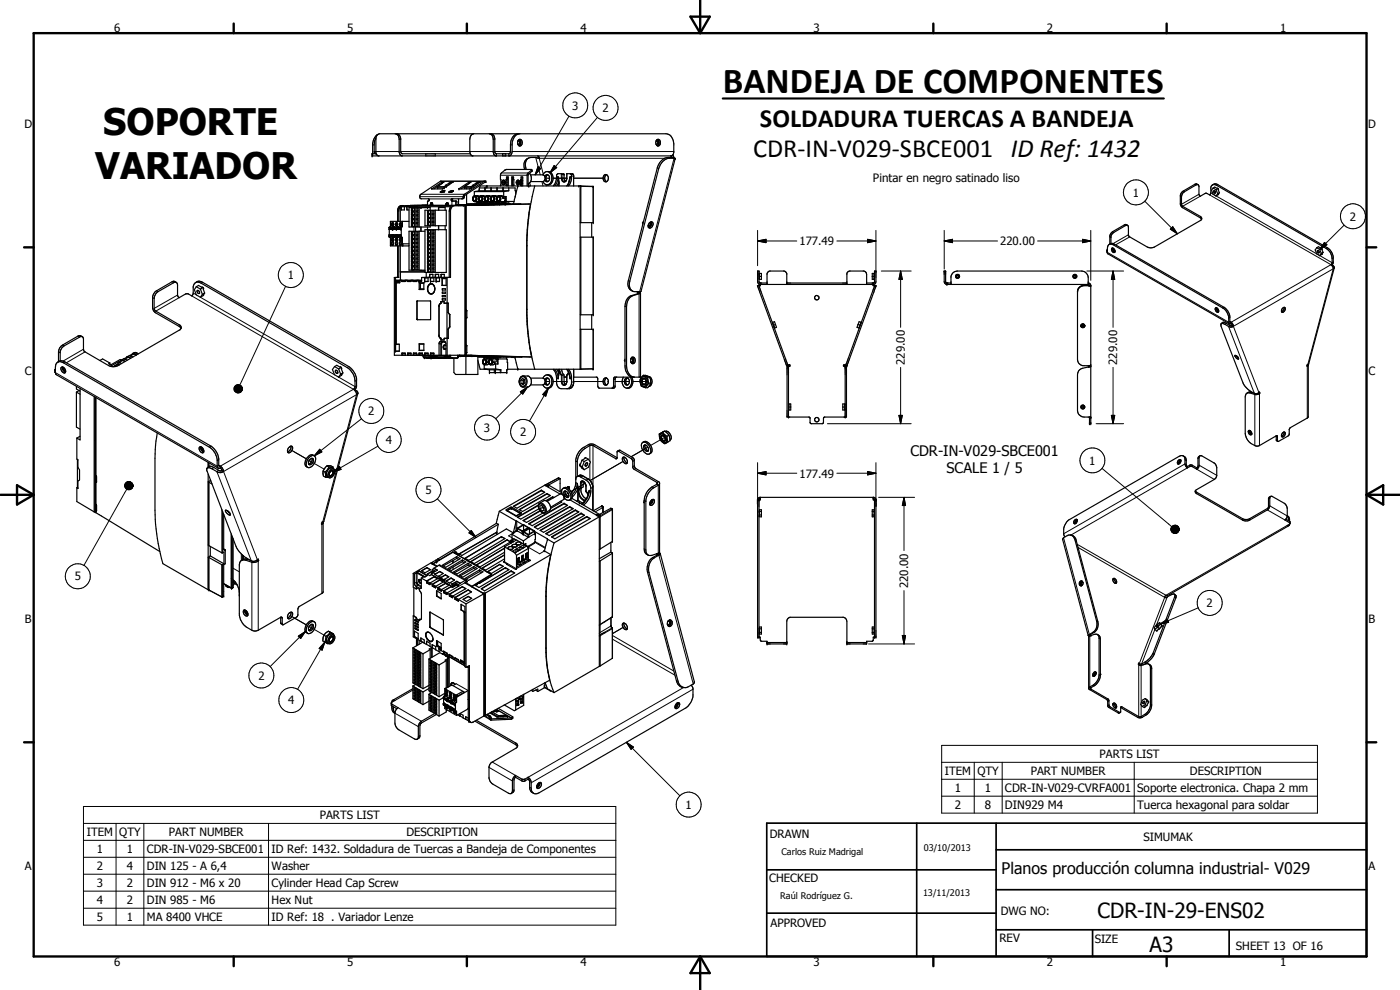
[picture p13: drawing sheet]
<svg xmlns="http://www.w3.org/2000/svg" width="420mm" height="297mm" viewBox="0 0 420 297" stroke-linecap="round" stroke-linejoin="round" font-family="sans-serif">
<defs><g id="words">
<g font-size="11">
<text x="216.9" y="28">BANDEJA DE COMPONENTES</text>
<text x="31" y="40.4">SOPORTE</text>
<text x="28.6" y="53.6">VARIADOR</text>
</g>
<g font-size="7.9">
<text x="228.1" y="38">SOLDADURA TUERCAS A BANDEJA</text>
<text x="226" y="47">CDR-IN-V029-SBCE001 ID Ref: 1432</text>
</g>
<g font-size="6.3">
<text x="329.4" y="275.4">CDR-IN-29-ENS02</text>
<text x="345" y="285.6">A3</text>
</g>
<text font-size="4.8" x="300.6" y="262.1">Planos producción columna industrial- V029</text>
<g font-size="4.4">
<text x="273.2" y="136.7">CDR-IN-V029-SBCE001</text>
<text x="284.1" y="141.9">SCALE 1 / 5</text>
</g>
<g font-size="3.5">
<text x="262" y="54.5">Pintar en negro satinado liso</text>
<text x="286.6" y="237.6">1</text>
<text x="295.6" y="237.6">1</text>
<text x="301.6" y="237.6">CDR-IN-V029-CVRFA001</text>
<text x="341.3" y="237.7">Soporte electronica. Chapa 2 mm</text>
<text x="286.6" y="242.7">2</text>
<text x="295.6" y="242.7">8</text>
<text x="301.6" y="242.7">DIN929 M4</text>
<text x="341.3" y="242.7">Tuerca hexagonal para soldar</text>
</g>
<g font-size="3.4">
<text x="34.2" y="9.6">6</text>
<text x="104.2" y="9.6">5</text>
<text x="174.2" y="9.6">4</text>
<text x="244.2" y="9.6">3</text>
<text x="314.2" y="9.6">2</text>
<text x="384.2" y="9.6">1</text>
<text x="171.7" y="32.9">3</text>
<text x="180.8" y="33.7">2</text>
<text x="7.4" y="38.4">D</text>
<text x="410.6" y="38.4">D</text>
<text x="340" y="59">1</text>
<text x="405.1" y="66.2">2</text>
<text x="239.9" y="73.6">177.49</text>
<text x="300.2" y="73.6">220.00</text>
<text x="86.3" y="83.8">1</text>
<text x="7.5" y="112.6">C</text>
<text x="271.5" y="109.5" transform="rotate(-90 271.5 109.5)">229.00</text>
<text x="335.3" y="109.5" transform="rotate(-90 335.3 109.5)">229.00</text>
<text x="410.7" y="112.6">C</text>
<text x="110.5" y="124.6">2</text>
<text x="145.2" y="129.6">3</text>
<text x="156.1" y="130.9">2</text>
<text x="115.8" y="133.3">4</text>
<text x="239.9" y="143.3">177.49</text>
<text x="326.9" y="139.4">1</text>
<text x="127.7" y="148.3">5</text>
<text x="22.4" y="174.2">5</text>
<text x="272.5" y="176.4" transform="rotate(-90 272.5 176.4)">220.00</text>
<text x="362.1" y="182.2">2</text>
<text x="7.5" y="186.9">B</text>
<text x="410.7" y="186.9">B</text>
<text x="77.5" y="204">2</text>
<text x="86.5" y="211.3">4</text>
<text x="330" y="227.5">PARTS LIST</text>
<text x="283.6" y="232.5">ITEM</text>
<text x="293.4" y="232.5">QTY</text>
<text x="309.3" y="232.5">PART NUMBER</text>
<text x="357.1" y="232.5">DESCRIPTION</text>
<text x="96" y="245.8">PARTS LIST</text>
<text x="205.8" y="242.7">1</text>
<text x="26" y="250.9">ITEM</text>
<text x="35.8" y="250.9">QTY</text>
<text x="50.7" y="250.9">PART NUMBER</text>
<text x="122" y="250.9">DESCRIPTION</text>
<text x="231" y="251.4">DRAWN</text>
<text x="29" y="255.9">1</text>
<text x="38.1" y="255.9">1</text>
<text x="44.1" y="255.9">CDR-IN-V029-SBCE001</text>
<text x="81.5" y="256">ID Ref: 1432. Soldadura de Tuercas a Bandeja de Componentes</text>
<text x="343.1" y="252.3">SIMUMAK</text>
<text x="7.4" y="261.1">A</text>
<text x="29" y="261">2</text>
<text x="38.1" y="261">4</text>
<text x="44.1" y="261">DIN 125 - A 6,4</text>
<text x="81.5" y="261.1">Washer</text>
<text x="410.7" y="261.1">A</text>
<text x="29" y="266.1">3</text>
<text x="38.1" y="266.1">2</text>
<text x="44.1" y="266.1">DIN 912 - M6 x 20</text>
<text x="81.5" y="266.1">Cylinder Head Cap Screw</text>
<text x="230.9" y="264.5">CHECKED</text>
<text x="29" y="271.2">4</text>
<text x="38.1" y="271.2">2</text>
<text x="44.1" y="271.2">DIN 985 - M6</text>
<text x="81.5" y="271.2">Hex Nut</text>
<text x="300.3" y="274.4">DWG NO:</text>
<text x="29" y="276.3">5</text>
<text x="38.1" y="276.3">1</text>
<text x="44.1" y="276.3">MA 8400 VHCE</text>
<text x="81.5" y="276.4">ID Ref: 18 . Variador Lenze</text>
<text x="231.3" y="278.2">APPROVED</text>
<text x="300" y="282.6">REV</text>
<text x="328.5" y="283">SIZE</text>
<text x="370.9" y="285.1">SHEET 13 OF 16</text>
<text x="34.2" y="289.9">6</text>
<text x="104.2" y="289.9">5</text>
<text x="174.2" y="289.9">4</text>
<text x="244.2" y="289.9">3</text>
<text x="314.2" y="289.9">2</text>
<text x="384.2" y="289.9">1</text>
</g>
<g font-size="2.7">
<text x="234.5" y="256.6">Carlos Ruiz Madrigal</text>
<text x="277.2" y="255.3">03/10/2013</text>
<text x="234.1" y="269.7">Raúl Rodríguez G.</text>
<text x="277" y="268.7">13/11/2013</text>
</g>
</g></defs>
<g fill="none" stroke="#000" stroke-width=".35">
<path d="M112.8 41.4l-.5 2.1v2l.3 .6h.2M112.9 46.1h-1.2v.7h89.8l.6-.6 .1-.5v-2.6a2.87 2.87 0 0 0-2.4-3h-85.9a1.33 1.33 0 0 0-1.1 1.4v4.2l.1 .5 .7 .6M113.4 40.3a3.5 3.5 0 0 0-1.6 2.8l.2 3M118.6 40.1l.8 .4 .3 .7 .1 4.5 .2 .5 .6 .6M119.1 40.1l.7 .4 .5 1v4l.4 .6h20.4M131.2 56l-1 .7M131.2 56l.1 .3h2M131.2 56h.1M131.9 55.6l-.7 .4M132.7 54.9v.1M132.7 55l-.8 .6M133.3 57.4v.1"/>
<path d="M133.4 57.4h.1M133.4 57.4l-1.1 .3M133.9 55.6l-.6 .4h-2.1M134.8 55.4h.1M134.8 55.4l-.8 .5-.1-.3M134.9 54.9l.1 .3M134.9 54.9l-1 .7M135.9 57.4l-1 .3M135.9 59.6l-.2 .4 .2 .3M136 54.5v.1M136 57.4h.1M136 54.6l-3.2 2.1h-3.2l3.1-2.1h.5l-.5 .3"/>
<path d="M136 54.5l-1.1 .4M137.6 59.6v1.8M139.3 56h.1M139.3 56l.2 .3h2M139.3 56l-1 .7M140 55.6l-.7 .4M140 56.3v.4M140 58.3v3.1M140.9 54.9v.1M140.9 54.9l.4-.3h-.5l-3.1 2 3.2 .1 3.2-2.1-1 .3M140.9 55h.1M140.9 55l-.9 .6"/>
<path d="M140.9 54.9h.1M142 55.6l-.6 .4h-2.1M142.2 40.1a1.56 1.56 0 0 0-1.2 1.7v3.7l.2 .7 .6 .6M142.4 57.5h8.8M142.4 57.5v1.3M142.5 59h.1M142.6 59a.71 .71 0 0 1 .4 .6 .71 .71 0 0 1-.4 .6M143 55.4l-.9 .5-.1-.3M143.1 54.9l-1.1 .7M143.1 54.9l.1 .3M143.7 59.2l-.4-.4-.8-.1a.97 .97 0 0 0-.6 .9 .97 .97 0 0 0 .5 .9h1.7M143.8 59.1a1.05 1.05 0 0 0 .2 1.4"/>
<path d="M143.8 59.1l.2-.3 1-.1 .5 .5M143.8 57.2h8.9M143.8 57.2v-.8h10.8l.2 1.9M143.8 57.2l-1.4 .3M143.8 56.7l-.1 .6M143.9 59l-.1 .1M143.9 59.1a.66 .66 0 0 1 .9 .1 .66 .66 0 0 1-.1 .9 .65 .65 0 0 1-1-.1 .65 .65 0 0 1 .2-.9zM144.3 59l.4 .4v.6l-.4 .2M145.4 54.4l-6.1 4-.3 1-.4 .2M145.5 56.4v.8M145.6 59.1l.3-.3 .9-.1 .6 .5M145.6 59.1l-.1 .8 .4 .6"/>
<path d="M145.6 56.4v.8M145.7 59.1a.68 .68 0 0 1 .9 .2 .68 .68 0 0 1-.2 .9 .69 .69 0 0 1-.9-.3 .69 .69 0 0 1 .2-.8zM145.7 59l-.1 .1M146 55.8l-.1 .6M146.1 59a.69 .69 0 0 1 .4 .6 .69 .69 0 0 1-.4 .6M146.8 40.1a1.44 1.44 0 0 1 1.2 1.7v3.9l.2 .5 .6 .6M147.3 40.1l.8 .4 .4 1v4.1l.5 .5M147.3 56.4v.8M147.4 56.4v.8M147.5 59l-.1 .1M147.5 59.1l.4-.3 .4 .3 .1 .8a.51 .51 0 0 1-.6 .5 .51 .51 0 0 1-.4-.6zM147.9 59l.4 .5"/>
<path d="M148.3 59.7l-.4 .5M149 46.1h3.7M149 46.1v.7M149.1 59.2l-.4-.4-.8-.1a.97 .97 0 0 0-.7 .9 .97 .97 0 0 0 .6 .9h1.7M149.1 56.4v.8M149.2 59.1l.2-.3 1-.1 .5 .6M149.2 59.1v1l.4 .4M149.2 56.4v.8M149.3 59l-.1 .1M149.3 59.1a.66 .66 0 0 1 .9 .1 .66 .66 0 0 1-.1 .9 .5 .5 0 0 1-.6 .2 .5 .5 0 0 1-.4-.5zM149.7 59a.66 .66 0 0 1 .5 .6 .66 .66 0 0 1-.5 .6M150.9 56.4v.8"/>
<path d="M151 56.4v.8M151.2 57.5v1.5M151.2 54.2l.4 .5-.2 .5M151.4 54.3v.9M151.4 55.2l-.2 .1M151.7 59.4h-.8v-.4h1v1.3M151.7 59l-.1 1.1-.4 .4h-1.6M152 53.9v-.8h.6v2.7M152 55.6v.2M152.2 53.9v1.7M152.3 53.1v.8l-.4 .1v1.5l.4 .1v.2M152.7 56.4v.8"/>
<path d="M152.7 57.2l-1.5 .3M152.7 46.1v.7M153.6 55.8v-2.7h.5v2.7M153.8 53.1v2.7M155.4 55.8l-1.3 5.4M155.4 42.3h.4l.1 .5-.1 .4-.4 .1M155.6 42a.76 .76 0 0 1 .9 0 .76 .76 0 0 1 .2 .9 .71 .71 0 0 1-.5 .9 .71 .71 0 0 1-.8-.6zM155.6 40.1a2.94 2.94 0 0 0-2.4 3.4v2.1l-.5 .5M155.6 54.2l.2 .2M155.7 55.2l-.1 .1M155.8 54.4l.1 .5-.2 .3M155.8 41.9a1.11 1.11 0 0 1 0 1.8"/>
<path d="M155.8 54.3l-.2 .4 .2 .5M156 40.1a2.73 2.73 0 0 0-2.3 3v2.4a1.39 1.39 0 0 1-.8 1.3M156.4 53.9v-.8h.5v2.7M156.4 55.6v.2M156.5 54.5v.4M156.5 55.5h.1M156.5 55l.4 .1M156.5 53.9v1.7M156.5 53.9v.1M156.6 53.1v.8h-.4v1.6l.4 .1v.2M156.6 53.4h.3M156.9 54.2h-.4l.4 .1"/>
<path d="M158.5 55.1l.2 .7M158.7 47.4a2.4 2.4 0 0 0-1.3 3.4M158.9 52l.6 1.3-.3 1.2M159 54.9l.2 .9M159.2 52.5h3.7a.97 .97 0 0 1 .6 1.3M159.2 54.5l-.7 .6M159.6 50.9l.1 .4-1.2 1.3v3.2M159.6 50.9l-7.6-.1-.5 .2-1.2 1.2-.1 3.6M159.6 51l-1.3 1.2-.1 3.6M159.6 50.9v.1M160.5 55.8a67.6 67.6 0 0 0-2.4 16.3v22.4a67.7 67.7 0 0 0 2.4 16.3M161.3 46.8l.4 .2 .1 .5"/>
<path d="M161.7 47.5h.1M161.8 47.5l-2.4-.3a2.17 2.17 0 0 0-1.6 3.2l.1 .4M163 52.5a1.55 1.55 0 0 1 1.8-1 1.55 1.55 0 0 1 1.2 1.6 1.81 1.81 0 0 1-1.8 2.4M163.5 53.8l-.6 .7h-3.7M163.5 53.9l.4 .5 .5 .1M164.4 51.5a2.15 2.15 0 0 1 1.2 2 2.15 2.15 0 0 1-1.4 2l-.9-.5-.3-.5M164.4 52.5a1.21 1.21 0 0 0 0 2M164.4 52.5l.5 .6v.7l-.5 .7M164.4 52.5h-.5l-.4 .5M168.4 52.1h-.9l-.4 .4a5 5 0 0 1-1 3.3M168.4 52.1l.3 .2M168.5 52.1l.7 .1 .1 1.5 .4 .7"/>
<path d="M170.1 52.2v1.5l-.2 .5-.5 .3M170.1 52.1v.1M170.1 52.1h1M170.9 54l-.8 1.8M171.1 52.1l.1 .1a3.3 3.3 0 0 1-.6 3.6M171.1 52.1l.8 .1 .3 .4v3.2M178 55.9l-33.9-.1-.2 .6M178 55.9h.1M178 55.9v10.9h-3.9M182 52.4a1.06 1.06 0 0 0-1 1.1 1.06 1.06 0 0 0 1 1M182 52.4a1.28 1.28 0 0 1 0 2.1M182 52.5a1.25 1.25 0 0 0 0 2"/>
<path d="M196.9 42.3h.4l.1 .5-.1 .4-.4 .1M197.1 42l.4-.2 .5 .2 .2 1.2a.71 .71 0 0 1-.8 .6 .71 .71 0 0 1-.6-.9zM197.3 41.9a1.11 1.11 0 0 1 0 1.8M201.3 46.8l.4 .4M201.9 46.5l.3 .9M202 47.3l.2 .1M202.2 47.4l.3 .1M202.3 47.5a3.7 3.7 0 0 0-5 2.9l-8.7 33.8a2.4 2.4 0 0 0 1.3 3.1M202.5 47.5h-1.9a4.1 4.1 0 0 0-2.9 3.1l-8.7 33.8a2.35 2.35 0 0 0 1.3 3.1l2.1-.1 10.1-39.9M202.5 47.5h.1M359.6 55.4l.2 .4v2.5l.4 .6 1.7-.9 1.2 .4 .3-.5v-1.6a1.04 1.04 0 0 1 .6-.9 1.04 1.04 0 0 1 1.2 .2l32.8 18.9a3.9 3.9 0 0 1 1.8 3.1v1.2l-.4 .6 .5 .5M359.6 55.4l-.5-.2-.5 .1-3.8 2.3-.6 1v2.7l.6 .9 5.4 3.2 .4 .4"/>
<path d="M359.6 55.4l-.7 .1-3.9 2.5-.4 1.1v2.2l.2 .5 5.4 3.1a.66 .66 0 0 1 .5 .7 .66 .66 0 0 1-.5 .6l-13.8 7.9-1 .3-1.1-.3-5.4-3.1-.2-.4v-2.6l-.3-.4M363.9 55.5l.7-.3 .7 .1 33 19a3.8 3.8 0 0 1 1.8 2.8v1.7l-.4 .8M364.1 56.4l.5-.3 1 .5M364.1 56.4l-.5 .7 .5 1.2 .8 .5M364.1 56.4l.8 .5M364.3 57.2l.5 .4-.1 .3-.4-.2zM364.9 56.9l.6 1.2M365.5 58.1l-.6 .7M365.6 56.6l.4 1.2M365.6 56.6l-.7 .3M365.6 58.3h.1M365.7 58.3l-.8 .5"/>
<path d="M366 57.8l-.3 .5M366 57.8l-.5 .3M116.8 70.6l.2 .1-.2 .3M116.8 68.3l.1 .1M116.8 70.4h1.1v.7l.6 .1M116.8 70.4v.1M116.9 68.2l-.1 2.9h3.5M116.9 68.2h1.1M116.9 68.6l-.1 .1M116.9 68.4l.1 .1-.1 .1M116.9 71.1l.3 .1M116.9 68.4v.2"/>
<path d="M116.9 70.7v.2M117 71.1l.3 .1M117.2 71.2v2.6l5.6-.1M117.2 68l-.3 .2M117.2 68h.1M117.2 71.2h.1M117.3 68v.2M117.3 71.1v.1M117.3 68l-.3 .2M117.5 72.8h.6l-.2 .8-.4-.2zM117.6 72.8v.5l.3 .3M117.6 66.9l.5 .1v.6l-.2 .2-.4-.2z"/>
<path d="M117.7 68.3h.1M117.7 68.2v.1M117.7 68.7h.1M117.7 68.7l.1 .1M117.8 68.4h.1M117.8 68.6h.1M117.8 70.4l.1 .3M117.8 68.2h-.1M117.8 68.3v.1M117.8 68.6v.1M117.8 68.7h-.1M117.8 72.4h.1"/>
<path d="M117.9 70.9l-.2 .2M117.9 66.8l-.2 .4 .2 .6M117.9 71.5l-.2 .3 .1 .6M118 70.5l.2 .2M118 68.3l.1 .1M118.1 68.4l.2 .1-.2 .1M118.1 70.4h1v.7l.6 .1M118.1 68.6l-.1 .1M118.1 70.4l-.1 .1M118.1 68.4v.2M118.1 70.7v.2M118.2 70.9l-.2 .2"/>
<path d="M118.2 71.1l.3 .1M118.2 70.7v.2M118.5 68l-.6 .2v.6h-1.1M118.5 68v.2M118.5 71.1v.1M118.5 68l-.3 .2M118.6 72.8h.7l-.1 .8h-.4zM118.8 66.9l.5 .1v.6l-.2 .2-.4-.3zM118.8 72.8l.1 .8M118.8 71.5l.5 .1-.1 .8h-.4l-.1-.3zM118.9 70.5l.2 .2M118.9 68.2v.1"/>
<path d="M118.9 68.2v.2M118.9 73.6h.2M118.9 68.4h.2M119.1 68.2v.6h-1.1v-.1M119.1 68.6l-.2 .2M119.1 70.9l-.2 .2M119.1 68.2h.1M119.2 68.2h-1.1l-.1 .1M119.2 66.8l-.3 .4 .3 .6M119.2 71.5l-.3 .3 .3 .6M119.2 70.5l.3 .4M119.2 68.3v.1"/>
<path d="M119.2 70.4h1.1v.7M119.2 68.6v.1M119.2 68.4h.2M119.2 70.4v.1M119.3 68.4v.2M119.3 70.7v.2M119.3 73.8v9.4M119.4 71.1l.3 .1M119.4 68.6h.1M119.4 70.9l-.2 .2M119.4 68.6h-.2M119.4 68.4l.1 .1"/>
<path d="M119.4 70.9h.1M119.5 68.5v.1M119.7 73.8v9.4M119.7 68v.2M119.7 71.1v.1M119.7 68l-.5 .2M119.7 68l-.3 .2M119.8 72.8h.7l-.2 .8h-.3zM120 72.8l.2 .8M120.1 68.2v.1M120.1 68.7h.1M120.1 68.3l.2 .1"/>
<path d="M120.1 68.7v.1M120.1 73.8v7.8h7.4M120.1 62v4.4M120.1 62l-.4 1.2v3.2M120.1 62h3.7M120.2 70.4l.1 .3M120.2 73.6h.1M120.2 68.2h-.1M120.2 72.4h.1M120.3 70.9l-.2 .2M120.3 68.6l-.2 .1M120.3 68.2h-1.1v.1"/>
<path d="M120.3 66.8l-.2 .4 .2 .6M120.3 71.5l-.2 .3 .1 .6M120.3 71.1l.5 .1M120.5 63l-.1-1 .7-.3-1.1 .1-.5 .7-.2 3.9M120.8 68l-.5 .2v.6h-1.1v-.1M120.8 66.4v1.6M120.8 71.2v2.6M120.8 68l-.4 .2v2.9l.4 .1M121.7 61.8l1.1-.1-.7 .3v1M121.7 61.8l-.3 .2v1h-1M121.8 61.7h-.9v.3M122.1 63h.7"/>
<path d="M122.1 62l.1 1M122.8 66.4h-5.6v1.6M122.8 73.2h-1.9v.6M123.1 61.6l16.6 .1v44.9M123.1 61.6h17.6M123.1 61.6v.1M123.5 76.2h.3M123.5 67.9v-.8h.9v.8l-.3 .1M123.5 72.8v-.9h.9v.9h-.3M123.5 66.8h.3M123.5 61.7h-1l.1 .3M123.5 72.8h.6"/>
<path d="M123.5 70.4l.6 .1M123.5 67.9l.6 .1M123.5 66.8h.6M123.5 77.4l.6 .1M123.5 71.6h.6M123.5 75.1h.3M123.5 79.8h.6M123.5 62.4h.3v.9M123.5 69.6h.3M123.5 70.4h.3M123.5 62.4v.9M123.5 63.6v.8"/>
<path d="M123.5 64.8v.8M123.5 65.9v.9M123.5 69.6v.8M123.5 70.7v.9M123.5 73.1v.8M123.5 74.2v.9M123.5 75.4v.8M123.5 76.6v.8M123.5 77.7v.9M123.5 78.9v.9M123.5 70.7h.3M123.5 72.8h.3"/>
<path d="M123.5 73.1h.3M123.5 73.9h.3M123.5 73.9l.6 .1M123.5 75.1h.6M123.5 75.4h.3M123.5 76.2l.6 .1M123.5 76.6h.3M123.5 77.7h.3M123.5 78.6l.6 .1M123.5 78.6l.3 .1M123.5 78.9h.3M123.5 79.8h.3"/>
<path d="M123.5 67.9l.3 .1M123.5 65.9h.3M123.5 64.8h.3M123.5 65.6h.3M123.5 64.4h.3M123.5 64.4l.6 .1M123.5 63.3h.3M123.5 63.3l.6 .1M123.8 62v.3M123.8 77.5h.3M123.8 71.6h.3M123.8 74.2h-.3"/>
<path d="M123.8 63.5l-.3 .1M123.8 62.4h.3M123.8 79.8h.3M123.8 78.6l.3 .1M123.8 73.9l.3 .1M123.8 63.6v.8M123.8 64.8v.8M123.8 65.9v.9M123.8 67.1v.8M123.8 69.6v.8M123.8 70.7v.9h-.3M123.8 71.9v.9"/>
<path d="M123.8 73.1v.8M123.8 74.2v.9M123.8 75.4v.8M123.8 76.6v.8h-.3M123.8 77.7v.9M123.8 78.9v.9M123.8 70.4l.3 .1M123.8 72.8h.3M123.8 75.1h.3M123.8 76.2l.3 .1M123.8 67.9l.3 .1M123.8 66.8h.3"/>
<path d="M123.8 65.6l.3 .1M123.8 64.4l.3 .1M123.8 63.3l.3 .1M123.9 62.3v-.3h11.4l-.5 1.3v19.9M123.9 61.7l-.8 .3v.3M124.1 73l-.6 .1M124.1 62.4h.3v.9l-.3 .1M124.1 63.5l.3 .1v.8l-.3 .1M124.1 64.7l.3 .1v.8h-.9M124.1 65.9h.3v.9h-.3M124.1 69.5l.3 .1v.8l-.3 .1M124.1 70.7h.3v.9h-.3"/>
<path d="M124.1 73l.3 .1v.8l-.3 .1M124.1 74.2h.3v.9h-.3M124.1 75.3l.3 .1v.8l-.3 .1M124.1 76.5l.3 .1v.8l-.3 .1M124.1 77.6l.3 .1v.9l-.3 .1M124.1 78.8l.3 .1v.9h-.3M124.1 70.7h-.6M124.1 74.2h-.6M124.1 76.5l-.6 .1M124.1 78.8l-.6 .1M124.1 69.5l-.6 .1M124.1 75.3l-.6 .1"/>
<path d="M124.1 77.6l-.6 .1M124.1 65.9h-.6M124.1 64.7l-.6 .1M124.1 63.5l-.6 .1M124.1 69.5l-.3 .1M124.1 70.7h-.3M124.1 73l-.3 .1M124.1 74.2h-.3M124.1 75.4h-.3M124.1 76.5l-.3 .1M124.1 77.6l-.3 .1M124.1 78.8l-.3 .1"/>
<path d="M124.1 65.9h-.3M124.1 64.7l-.3 .1M124.1 63.5l-.3 .1M124.1 62.4h-.6M124.2 61.7h1M124.2 61.7l.1 .3M124.3 61.7l-.5 .3M124.5 61.7h-.2M124.7 68.1v1.3M124.8 73l.7 .2-.1 .8h-.6zM124.8 69.5l.7 .1-.1 .8h-.6zM124.8 65.9l.7 .1-.1 .8h-.6z"/>
<path d="M124.8 76.5l.7 .1-.1 .9h-.6zM124.8 62.4l.7 .1v.7l-.7 .1zM124.8 63.5l.7 .2-.1 .8h-.6zM124.8 64.7l.7 .1-.1 .9h-.6zM124.8 67.1l.7 .1-.1 .8h-.6zM124.8 70.7l.7 .1-.1 .8h-.6zM124.8 71.9l.7 .1-.1 .8h-.6zM124.8 74.2l.7 .1-.1 .8h-.6zM124.8 75.4l.7 .1-.1 .8h-.6zM124.8 77.7l.7 .1-.1 .8h-.6zM124.8 78.9l.7 .1-.1 .8h-.6zM125.2 62.4v.9"/>
<path d="M125.2 63.5v1M125.2 64.7v1M125.2 65.9v.9M125.2 67.1v.9M125.2 69.5v.9M125.2 70.7v.9M125.2 71.9v.9M125.2 73v1M125.2 74.2v.9M125.2 75.4v.9M125.2 76.5v1M125.2 77.7v.9"/>
<path d="M125.2 78.9v.9M125.5 61.7l-.7 .3v.3M125.8 62.3v5.8M125.8 69.4v11.7M126.3 68.1v1.3M126.6 61.6h1.7h-.3M127.5 63.1h6.4v4.6h-6.4zM127.5 68.9h6.4v12.8h-6.4zM127.5 69.4h-4.7v11.7h4.7M128.3 67.6h.3M128.3 74.9h.9v.8h-.9M128.3 73.7h.9v.9h-.9"/>
<path d="M128.3 61.6h-4.1M128.3 70.2h.9v.9h-.9M128.3 63.2h.9v.9h-.9M128.3 64.4h.9v.9h-.9M128.3 65.6h.9v.8h-.9M128.3 66.7h.9v.9h-.9M128.3 69h.9v.9h-.9M128.3 71.4h.9v.9h-.9M128.3 72.6h.9v.8h-.9M128.3 76.1h.9v.8h-.9M128.3 77.2h.9v.9h-.9M128.3 78.4h.9v.8h-.9"/>
<path d="M128.3 79.5h.9v.9h-.9M128.3 63.2v.9M128.3 64.4v.9M128.3 65.6v.8M128.3 66.7v.9M128.3 68.1v.8M128.3 69v.9M128.3 70.2v.9M128.3 71.4v.9M128.3 72.6v.8M128.3 73.7v.9M128.3 74.9v.8"/>
<path d="M128.3 76.1v.8M128.3 77.2v.9M128.3 78.4v.8M128.3 79.5v.9M128.3 66.4h.3M128.3 74.6h.3M128.3 78.4h.3M128.3 79.2h.3M128.3 78.1h.3M128.3 76.1h.3M128.3 76.9h.3M128.3 75.7h.3"/>
<path d="M128.3 73.4h.3M128.3 72.3h.3M128.3 70.2h.3M128.3 71.1h.3M128.3 69.9h.3M128.3 63.2h.3M128.3 64.1h.3M128.3 64.4h.3M128.3 65.3h.3M128.3 65.6h.3M128.6 79.5h-.3M128.6 77.2h-.3"/>
<path d="M128.6 74.8l-.3 .1M128.6 73.7h-.3M128.6 72.5l-.3 .1M128.6 71.3l-.3 .1M128.6 69h-.3M128.6 66.7h-.3M128.6 63.2v.9M128.6 64.4v.9M128.6 65.6v.8M128.6 70.2v.9M128.6 76.1v.8M128.6 78.4v.8"/>
<path d="M128.6 79.2l.3 .1M128.6 78.1h.3M128.6 76.9l.3 .1M128.6 75.7l.3 .1M128.6 74.6h.3M128.6 73.4l.3 .1M128.6 72.3h.3M128.6 71.1l.3 .1M128.6 69.9l.3 .1M128.6 64.1h.3M128.6 65.3h.3M128.6 66.4l.3 .1"/>
<path d="M128.6 67.6h.3M128.9 66.7h-.3v.9M128.9 69h-.3v.9M128.9 71.3l-.3 .1v.9M128.9 72.5l-.3 .1v.8M128.9 73.7h-.3v.9M128.9 74.8l-.3 .1v.8M128.9 77.2h-.3v.9M128.9 79.5h-.3v.9M128.9 78.4h-.3M128.9 76l-.3 .1M128.9 70.1l-.3 .1"/>
<path d="M128.9 63.2h-.3M128.9 64.3l-.3 .1M128.9 65.5l-.3 .1M129.1 63.1v-.8h-6.3v5.8h6.3v-.4M129.2 61.3v.3M129.6 74.8h.6v1h-.6zM129.6 66.7h.6v.9h-.6zM129.6 63.2h.6v.9h-.6zM129.6 64.4h.6v.9h-.6zM129.6 65.5h.6v1h-.6zM129.6 69h.6v1h-.6zM129.6 70.2h.6v.9h-.6z"/>
<path d="M129.6 71.4h.6v.9h-.6zM129.6 72.5h.6v.9h-.6zM129.6 73.7h.6v.9h-.6zM129.6 76h.6v1h-.6zM129.6 77.2h.6v.9h-.6zM129.6 78.4h.6v.9h-.6zM129.6 79.5h.6v.9h-.6zM130 63.2v.9M130 64.4v.9M130 65.5v1M130 66.7v.9M130 69v1"/>
<path d="M130 70.2v.9M130 71.4v.9M130 72.5v.9M130 73.7v.9M130 74.8v1M130 76v1M130 77.2v.9M130 78.4v.9M130 79.5v.9M130.6 63.1v4.6M130.6 68.9v12.8M131.6 63.1v-.8h2v.8"/>
<path d="M131.6 67.7v1.2M131.6 62.3v.8M133.6 67.7v1.2M134.5 61.3a.33 .33 0 0 0-.2-.4 .33 .33 0 0 0-.4 .3v.4M136.3 61.7l-.8 .4-.3 .9v20.2M138.4 61.6h1M139.5 61.7v44.9M140 61.3h.4M141.1 61.3h1M142.5 60.2h.1M143 60.5l-.1 .7M143.1 61.3h-3.1"/>
<path d="M143.3 60.5v.2M143.3 60.7l.1 .2h1.6M143.3 60.7h1.2M144 60.5h1.8M144.3 60.9v.3h.7M144.5 60.5v.2M144.5 60.7l.1 .2M144.7 61.2h.1M144.8 61.2h.1M145 60.5v.7M145.1 60.7l.1 .2h7.5v.3M145.1 60.7h1.2"/>
<path d="M145.1 60.5v.2M145.3 60.9v.3M145.8 61.2h.1M145.9 60.5h1.8M145.9 60.9l-.1 .3M145.9 60.5h-.1M146.1 60.9v.3h1.6M146.3 60.7l.2 .2M146.3 60.5v.2M146.5 61.2h.1M146.5 61.3l-9.4 .2 2.9-.1M146.6 61.2h.1"/>
<path d="M146.9 60.7h1.2M146.9 60.7l.1 .2M146.9 60.5v.2M147.4 60.9v.3M147.4 61.2h.1M147.9 60.9v.3h1.6M148.1 60.7l.1 .2M148.1 60.5v.2M148.3 61.2l-11.2 .3 10.5-.2M148.4 61.2h.1M148.7 60.7h1.2M148.7 60.7l.1 .2"/>
<path d="M148.7 60.5v.2M149.1 60.9l.1 .3M149.7 60.9v.3h1M149.9 60.7l.1 .2M149.9 60.5v.2M149.9 61.3l-12.8 .3-.1-1.3-1.5-.1 .1-.6h3.5l.4-1 5.9-3.9h.4v-.3h-13.5l-6.1 4a.75 .75 0 0 0 .2 1.2l2.3 .1 .1 .5-.5 .1v1.3M150.1 61.2h.1M150.2 61.2h.1M150.5 60.7l.1 .2M150.5 60.5v.2M150.5 60.7h1.2M150.7 60.9v.3"/>
<path d="M150.9 60.9v.3M151.5 61.2h1.6M151.5 60.9v.3M151.7 60.3l2.6 .2M151.7 60.7l.1 .2M151.7 60.3h.2M151.7 60.3v.4M151.8 61.2h.1M151.9 60.3l.1 .2M152 61.2h.1M152.7 61.3l-16.3 .3M152.8 61.2h.1"/>
<path d="M154.1 61.2h-.1M156.3 61.2v.1M156.3 61.2l-16.3 .1M156.3 61.2l-18 .4M158.7 61.2h.5M159.2 61.2l-.8 6.2-.3 4.8v22.5l.4 6.3 1 6.1M159.2 61.2l-19.3 .4M174.1 71.2h3.9v23.2h-3.9M174.3 66.8v-10.9l-.2-.1v55M174.3 71.2v23.2M177.6 66.8v4.4M192.8 66.8l.2 .2"/>
<path d="M192.8 66.8l.1 .6M193.2 66.3l-.4 .5M195 66.8l-.5 .8 .1 .6M195 66.8h.1a.58 .58 0 0 1 0 .6 .58 .58 0 0 1-.6 .3M195.4 66.5a1.22 1.22 0 0 1-.8 1.7M195.5 66.5a.98 .98 0 0 1 .4 1.3 .98 .98 0 0 1-1.2 .5l-.1-.1M195.5 66.5l-.5 .3M332.2 75.2l.1 .1M332.3 74.9l-.1 .2 .1 .6M333.2 73.2l.7 .1 33.1 19.1a4.1 4.1 0 0 1 1.8 2.8v1.7l.2 .3M333.2 73.2l-.8 .8-.1 1.9 .3 .3 36.4 21M333.4 73.1l1.1 .2 33.1 19.1a3.9 3.9 0 0 1 1.5 2.6v1.5l.4 .2"/>
<path d="M333.4 73.1l-.5 .2M333.9 74.4a.71 .71 0 0 0-.2 .9 .71 .71 0 0 0 .9 .3v-.1M333.9 74.4l.3 .1M334 74.4l.1 .7 .5 .5M334.2 74.5l.3 .5 .1 .5M334.2 74.6l.1 .4 .3 .3M338.4 67.6l-.5-.2-.5 .1-3.8 2.3-.5 1v2.4M338.4 67.6l-.6 .1-4 2.4-.4 .9v2.1M395.2 74.3l.5-.3 1 .5M395.2 74.3l-.5 .7 .5 1.2 .9 .5M395.2 74.3l.9 .5M395.4 75.2a.42 .42 0 0 1 .4 .2 .42 .42 0 0 1 0 .5l-.2-.1z"/>
<path d="M396.1 74.8l.4 1.2M396.5 76l-.4 .7M396.7 74.5l.4 1.2M396.7 74.5l-.6 .3M396.7 76.2h.1M396.8 76.2l-.7 .5M397.1 75.7l-.3 .5M397.1 75.7l-.6 .3M399.7 79.6l.5 .2M400.2 79.8l.3 .5-.4 .3-.2-.7M400.2 79.8l-.3 .1M52.9 84.8a.91 .91 0 0 0-1.3-.3l-5.2 3.3-.6 1.2v3.5l.2 .7 .6 .6 7.4 4.3 .3 .5"/>
<path d="M54.3 98.6l-.3 .3-18.6 10.8-1.2 .3-1-.1M58.7 84.8l-.6 .8-.1 2.5-.4 .6-1.6-.6-2.2 1.2-.5-.7v-3.1a.72 .72 0 0 0-.4-.7 .72 .72 0 0 0-.8 0l-5.2 3.2-.6 1.5v3l.5 .8 7.2 4.3 .4 .6-.1 .4M58.7 84.8l.9-.4 .9 .1 44.2 25.5a5.6 5.6 0 0 1 2.3 3.7v2.5l-.6 .9M58.7 84.8l.8-.2 .9 .4 43.8 25.3a5.3 5.3 0 0 1 2.3 4v1.8l-.4 .7a2.03 2.03 0 0 1 .9 1.6l.4-.4-.3-.7M58.9 86l.7-.4 1.4 .7M58.9 86l-.6 .9 .6 1.6 1.2 .7M58.9 86l1.2 .7M59.2 87.2a.55 .55 0 0 1 .6 .2 .55 .55 0 0 1-.1 .7l-.4-.3zM60.1 86.7l.6 1.6M60.7 88.3l-.6 .9M61 86.3l.4 1.6M61 86.3l-.9 .4"/>
<path d="M61 88.5h.1M61.1 88.5l-1 .7M61.4 87.9l-.4 .7 .1-.1M61.4 87.9l-.7 .4M118.4 83.3v23.3h22.5M118.4 83.3h.2M118.6 83.3v.8h7.9M118.9 84.8h1.1M118.9 84.8v18.5M118.9 84.1v.4M118.9 84.2h1.1M119.3 83.2h.4"/>
<path d="M119.3 83.2l-.9 .1M119.7 83.2l-1.1 .1M119.9 84.5v.3M119.9 84.8h-1M119.9 84.8h.1M120 84.5h-1.4v18.8h1.2v2.1h-1.1v-2.1M120 84.1v.7M120.2 81.6v2.5M120.6 84.1v.4h1.1v-.4M121.7 84.2h-1.1v.3M122.3 84.1v.4h1v-.4M123.3 84.2h-.9v.3"/>
<path d="M123.5 80.1h.3v.8M123.5 80.1v.8M123.5 80.9l.6 .1M123.5 80.9l.3 .1M123.8 80h.3M123.8 80.9l.3 .1M124 84.1v.4h1.1v-.4M124.1 80l.3 .1v.8l-.3 .1M124.1 80l-.6 .1M124.8 80.1h.7l-.1 .8h-.6zM125.1 84.2h-1v.3M125.1 90.4v5.4"/>
<path d="M125.1 95.8l.1 .1M125.2 80.1v.8M125.2 90.3l-.1 .1M125.3 90.3h3.9v5.5l-.1 .1-3.9-.1M125.3 90.3l-.1 .1M125.3 95.9h.1M125.3 90.3h.1M125.8 84.2h.7M125.8 84.8v2.1M125.8 84.8h1.4v2.1h-1.4M125.8 84.8l1.4 .2M126.1 85v1.7"/>
<path d="M126.3 81.1v.1h1.2M126.5 83.3v1.2h-.7v-.4M126.5 83.3h1M127.2 86.7h-1.2l-.2 .2M127.5 83.3v1.2h1v-1.2M127.9 83.2h1v-.9h1v.9h.7M127.9 81.7v1.5M127.9 83.2l-1.4 .1M128.3 80.7h.9v.9h-.9M128.3 80.7v.9M128.3 81.6h.3M128.3 80.7h.3"/>
<path d="M128.3 80.4h.3M128.5 83.3h.7v1.2h1v-1.2M128.5 83.3l-1 .1h1M128.6 80.7v.9M128.6 81.6l.3 .1M128.6 80.4l.3 .1M128.9 80.7h-.3M129 82.3v1M129.2 88.2h.4M129.2 88.1h.4M129.6 80.7h.6v.9h-.6zM129.8 85.3a1.37 1.37 0 0 0-1.4 .6 1.37 1.37 0 0 0 .2 1.6l.6 .6"/>
<path d="M129.8 85.2l-.2-.1a1.59 1.59 0 0 0-1.4 1.4 1.59 1.59 0 0 0 1 1.7M129.8 85.3l.5 .6M129.8 85.2l.5 .6M130 80.7v.9M130 87.9l-.4 .2M130.2 87.8l-.6 .4M130.2 83.3h.7v1.2h1v-1.2M130.2 83.3l-1 .1h1M130.3 85.8l.2 .6M130.3 87.5l-.1 .3M130.4 86.1l.1 .3M130.4 87.2l-.2 .6"/>
<path d="M130.5 86.4v.3M130.5 86.7l-.1 .5M130.5 86.7l-.1 .6M130.6 83.2v-.9h1v.9h.8v-.9h.9v.9M130.6 83.2l-3.1 .1M130.7 82.3v1M131.9 91.5l-.2 9.3 .4 .6M131.9 83.3h2.3M131.9 83.3l-1 .1h1M132 91.1l-.2 .4M132.1 91.1l-.2 .4M132.3 90.5h1v.5h1.2v2.8"/>
<path d="M132.3 90.5v.5M132.3 91h.1M132.3 90.5l1 .1M132.3 91l-.3 .1M132.4 91l-.3 .1M132.4 82.3v1M132.7 83.6h1.2v2h-1.2zM132.7 86.6h1v.4h-1zM132.7 87.6h1v.4h-1zM132.7 88.6h1v.4h-1zM132.7 89.6h1v.4h-1zM132.7 83.6v2"/>
<path d="M132.8 86.6v.4M132.8 87.6v.4M132.8 88.6v.4M132.8 89.6v.4M133.3 83.2h1.9M133.3 83.2l-3.1 .1M134.2 83.3v23.3M134.4 91v2.8M134.4 98.8v2.7M134.4 98.8h.1M134.4 93.8l.5 .6M134.4 93.8h.1"/>
<path d="M134.5 98.8v2.7h-1.2v.5h-1M134.5 93.8l.5 .6M134.9 94.4v3.7M134.9 98.1l-.5 .7M134.9 98.1h.1M134.9 94.4h.1M135 94.4v3.7M135 98.1l-.5 .7M135.2 83.2l-1 .1M139.7 93.1l.4 .1v2.2h-.4M139.8 93.1l.1 2.3M174.1 98.8h3.9v11.8l-3.7 .2"/>
<path d="M174.3 98.8v12M177.6 94.4v4.4M191.2 87.5l.1 .1M191.2 87.5h.5M191.2 87.5h.1M191.3 88.1l-1.9 .6a3.2 3.2 0 0 0-1.8 3.3v17.8a3.1 3.1 0 0 0 2.3 3.4M191.3 87.6h.5M191.3 87.6l.2 .2-.2 .3M191.3 88.1h.5M191.7 87.5l.1 .1M191.7 87.5h.1M191.8 88.1l-1.9 .6a3.3 3.3 0 0 0-1.9 3.3v17.8a3.1 3.1 0 0 0 2.4 3.4"/>
<path d="M191.8 87.6l.4 .3M192.2 87.9v25.3h-7.8l-.3 .6v2.3l-.3 .4M192.2 87.9l-.4 .2M227.3 85.7l.1 .1M227.4 85.8l8.6 23.9 .4-.1M227.7 85.6l-.4 .1M227.7 85.6l8.7 24M227.8 83.6h.1M227.8 82h.7v1.8h-.7M227.8 83.1l.1 .7M227.8 82.2h.1M227.8 82.3h.1"/>
<path d="M227.8 83.5h.1M227.8 82.9h.7M227.9 82l-.1 .7M228.2 84.9l-.4-.3v-3.3h-.4v3.5l.8 .5h33.9l.6-.2 .1-.3 .1-3.5h-.4v3.3l-.4 .3M228.2 84.9h2M228.2 84.9v.8l-.5-.1M230.2 85.3v-3.2l.8-.8h4.4l.3 .2 .4 .6v3.2M231.9 96.7l.1 .7M231.9 96.7l-.1 .1M231.9 96.7l.5-.2 .6 1.7-.5 .2M231.9 96.9h-.1M232 97h-.2"/>
<path d="M232.1 97.8l.4 .6M232.4 98.4h.1M232.4 98.1l-.1 .1M232.4 98.2l-.1 .1M232.7 97.4l-.6 .2M236.1 84.9h18.1M254.2 85.3v-3.2l.7-.8h4.4l.4 .2 .4 .8v3M257.5 97.4l-.3 .8 .6 .2M257.5 97.4l.7 .2M257.8 98.4h.1M257.8 98.2l.2 .1M257.9 98.1l.1 .1"/>
<path d="M258.1 97.8l-.3 .6M258.3 97h.1M258.3 96.9h.1M258.4 96.7l-.1 .7M258.4 96.7l.1 .1M258.4 96.7l-.6-.2-.3 .9M260.1 84.9h2M261.8 82.9h.7M262.1 84.9v.8l.4-.1M262.3 83.6h.2M262.3 82l.2 .7M262.3 82.2h.2"/>
<path d="M262.3 82.3h.2M262.3 83.5h.2M262.5 85.6h.1M262.5 82h-.7v1.8h.7M262.5 83.1l-.2 .7M262.5 85.6l-8.7 24M262.5 85.6l.4 .1M262.9 85.7v.1M262.9 85.8l-8.6 23.7-.1 .2-.4-.1M284.2 85.3h42.5l.3 .4-.4-.1M284.2 84.9h1.2M284.2 84.9l-.4-.3v-3.3h-.4v3.5l.8 .5"/>
<path d="M284.2 84.9v.4M285.4 85.3l.1-2.7 .9-1 .9-.3h37.3a2.07 2.07 0 0 1 2 2v2M323.4 87.5v20.4a1.9 1.9 0 0 0 1.6 1.8h2M323.5 86.8l-.1 .8M324.4 97.7a.61 .61 0 0 0 .5 .5 .61 .61 0 0 0 .6-.4M324.6 97.5l.5-.2 .2 .4-.4 .2zM324.7 97.5l.2 .2 .4-.2M325.6 97.7l-.2 .4-.6 .2a.59 .59 0 0 1-.1-1 .59 .59 0 0 1 .9 .4M326.6 84.9l.5 .2 .3 .4v41.6h-.4v-2M326.6 85.7l-1.9 .2-1.1 .8M326.6 85.7l.7 .1M326.6 85.6a3.3 3.3 0 0 0-2.5 .4l-.5 .5-.2 .8"/>
<path d="M326.6 85.6v.1M326.7 85.6h.1M364.8 92.4a.8 .8 0 0 1 .8 .4 .8 .8 0 0 1-.1 .9 .98 .98 0 0 1-.7-1.3zM365.1 92.3l.1 .7 .5 .5M365.3 92.5l.1 .4 .3 .3M366.4 97.2l.1 .7 6.5 17a6.1 6.1 0 0 0 3.5 3.1l.3 .2M366.4 97.2l.8-.1 1.5 .9M366.5 97.2l.8-.5 1.8 .9M369.1 97.6l.7 .1M369.1 97.6l-.4 .4M369.5 97.1l-.5 .1M369.5 96.7v.4"/>
<path d="M369.5 96.7l.5 .6 .2 .6M369.5 97.1l.3 .6M369.8 97.7l.4 .2M370.2 97.9a1.22 1.22 0 0 1-1.5 .1M384.8 92.6l.6-.4a.83 .83 0 0 1 .2 1 .83 .83 0 0 1-1 .4zM385.3 92.2a1.13 1.13 0 0 1-.7 1.3M400.4 80.4l-7.6 28.8-.3 .1M16.5 111.1l.1 .2M16.6 110.7l-.1 .2 .1 .9M16.6 111.8l.3 .6 48.6 28.1M17.3 108.7l1-.5 1.2 .4 43.8 25.3a5.6 5.6 0 0 1 2.3 3.7v2l.3 .4 .2-.1M17.3 108.7l.8-.2 .9 .3 43.8 25.4a5.5 5.5 0 0 1 2.4 3.6v2.1l.3 .6"/>
<path d="M17.3 108.7l-.3 .3a3.4 3.4 0 0 0-.4 2.8M18.1 108.3v-2.7l.5-1.3 5.3-3.2a.69 .69 0 0 1 1.1 .5l.2 3.7 8 4.6M18.8 110.1a1.33 1.33 0 0 0 .9 1.5M19.1 110.3v.5l.6 .5M19.2 110.3a.56 .56 0 0 0-.9 0 .56 .56 0 0 0 .1 .8 .72 .72 0 0 0 .4 .7 .72 .72 0 0 0 .8-.1M19.2 110.3l.4 .6v.8M22.9 117.6l1.1 .7M22.9 117.6v10.5l1.1 .7M22.9 115.9v.8l1.1 .6M23.8 117.2l-.9 .4M24 116.6v15.4l-.9-.6M24.7 101l-.6-.3-.5 .1-4.9 2.7a2.44 2.44 0 0 0-1.1 2.1v2.9"/>
<path d="M28.3 119v34.6M28.5 119.1v34.6M28.6 119.2l-.1 34.5M28.7 119.3v34.5l19.3 11.7M30 108.2l.8-.5 2.2 1.2M33 108.9l-.4 .2 .9 .6M33 108.9v.4M35.4 109.3l-1 .6M35.4 109.3l.4 .2M35.4 109.2l-1 .6 .2 .2M35.4 109.2v.1M35.4 109.2l.4 .3"/>
<path d="M35.5 108.6l-2.3 1.3M35.5 108.6l.3 .1M35.8 108.7l.7 .4M36.4 108.1h.5l.6 .4-.6-.4-1.1 .6M36.4 108.1h.1M36.4 108.1l-.9 .5M36.4 108.1l.2 .1M36.4 108.1l-.3-.2-2.8 1.6M37.5 107.7h-.5l-.6 .4M37.5 107.7l.7 .4M38 107.1h.6M38 107.1v.1"/>
<path d="M38.3 107.3l-.2-.2-.9 .6M38.6 107.1l-1.1 .6M38.6 107.1l.6 .4M39.3 106.7h-.5l-.8 .4M39.3 106.7l.6 .4M39.8 106.1l.8-.4 1 .5M39.8 106.1l1.2 .4M39.8 106.1l-.1 .1M39.8 106.1v.1M40 106l-.2 .1M40 106.3l-.2-.1-.9 .5M40.9 106.6l-.7-.4-1 .5"/>
<path d="M100.4 110l.7-.4 1.3 .6M100.4 110l-.6 .9 .6 1.5 1.2 .8M100.4 110l1.2 .7M100.7 111.1a.54 .54 0 0 1 .6 .3 .54 .54 0 0 1-.1 .7l-.5-.6zM101.6 110.7l.6 1.6M102.2 112.3l-.6 .9M102.4 110.2l.5 1.7M102.4 110.2l-.8 .5M102.9 111.9l-.5 .7-.8 .6M102.9 111.9l-.7 .4M106.5 117l.6 .3M107.1 117.3l-.4 .1"/>
<path d="M107.4 118l-10.2 38.4-.6 .3v.6M120.6 106h1l.1 .6M120.6 106v.6M120.7 106l.9 .1M120.7 106.1v.5h1M122.4 106h.9v.6M122.4 106l.9 .1M122.4 106l-.1 .6M122.4 106.1v.5h.9M124.1 106h.9l.1 .6 2.3 .1M124.1 106l-.1 .6 3.4 .1M124.1 106l.9 .1"/>
<path d="M124.2 106.1l-.1 .5h1M125.8 106.6v-.6h1v.6h.6v.2M125.8 103.2v2M125.8 106v.1M125.8 103.2h1.4v2h-1.4M125.8 103.2l.1 .1M125.8 106.1h1M125.8 106.1v.5h1M125.9 103.3v1.8M125.9 105.1h1.3M125.9 105.1l-.1 .1M125.9 103.3h1.3"/>
<path d="M126.1 106.6l1.3 .1M127 106.8h.1M127 106.8l2.8 .1M127 106.8l.2 .5h.3M127.5 107.3l1.4 .1h-1M127.5 106.1h1M127.5 106v.6h1M127.7 106.6l.1 .2M127.9 107.4h.1M127.9 107.4h9.3M128.3 107.4h1.1M128.3 107.4h3"/>
<path d="M128.5 106.6v-.6h-1l.1 .8M128.6 106.7h5.5M128.6 106.7v.1M128.6 106.6v.1M129 106.6l-.1 .2M129.2 106.6v-.6h1v.6M129.2 106.1h1M129.3 106.1l-.1 .5h1M129.3 106.6v.2M129.4 106.8v.3M129.6 107.4h1M129.6 107.4h.1"/>
<path d="M129.8 106.9l.1 .1M129.8 106.9h1.3M130.9 107.3l3.2 .1h-1.1M131 107.3l-1 .1M131.1 107l-1.7 .1M131.1 107h-1.5l-.2 .1M131.3 107.4h.1M131.3 107.4h1.1M131.6 107.4h1.2M131.8 106.6v-3.6l.3-.5h1.4l.3 .3v3.8M131.9 101.2l.1 .2M132 101.4l.3 .1"/>
<path d="M132.1 101.4l.3 .1M132.3 101.5h.1M132.4 101.5l-.1 .5M133 107.4h.1M133.3 102h-1M133.3 106.8h.1M133.3 106.8l.2 .5M133.4 107.4h2.4M133.5 107.4h1.2M133.6 103.5a.73 .73 0 0 0-.5 .7 .73 .73 0 0 0 .5 .6M133.8 106.9l-2.7-.1v.2M133.8 103.8a.58 .58 0 0 0-.8 .1 .58 .58 0 0 0 .2 .8l.3 .1 .3-.2"/>
<path d="M134.1 106.7l.2 .2M134.1 106.6v.1M134.4 107v.3M134.7 107.3v.1M134.7 107.4h1.1M134.9 106.6l-.1 .3h-1M135 106.6l-.2 .4-1-.1M135.2 106.6v.7M135.8 107.4h1.4M137.3 106.6v.2l.1-.2M137.7 106.8l6.3 .2h-.6v5.4h-6.7l-.5-.6v-4.4M137.7 106.8l9.9 .2h-1.1"/>
<path d="M137.7 106.8h.8M137.7 106.8l10.5 .2M137.7 106.8l-.3 .6h-.2M137.7 106.7v.1M137.7 106.7l13.3 .3h-1.1M137.7 106.7h3.3M137.7 106.7h2.2M137.7 106.7h.1M137.8 106.6l3.8 .1M137.8 106.6l-.1 .1M138 106.6h-.2M138.3 106.6l4.4 .1"/>
<path d="M139.7 103.6l.4 .1v2.1l-.4 .1M139.8 106.8v5.6M139.9 103.6v2.3M140.5 106.7l12.2 .3h-1M141.1 106.6l4 .1h-7.4M141.6 106.6h-2.3l20.2 .5M143.4 107.1h1.8l.1 .6M143.4 108.1l.7 2.7h1.9M143.5 106.7l.5 .1M144 106.8h-.7l13.3 .3M144 106.7v.1M144.5 106.7l1.2 .1"/>
<path d="M145.3 107.7a.98 .98 0 0 0-.5 .9 .98 .98 0 0 0 .6 .9l.9-.1 .4-.4M145.3 109.4v1.3M145.3 110.7l1.5 .3h3.6M145.3 107.7h1.8M145.3 110.7h3.4M145.4 107.9l.5 .4v.5l-.5 .4M146.3 107.5h1.2M146.3 107.5v.2M146.5 107h.1M146.6 108.4v.4M146.6 108.4l-.6 .1 .1 .3h.5M146.6 108.4l.5-.7h1.7l.5 .7"/>
<path d="M146.6 108.8l.3 .5 .4 .2 .8-.1 .4-.6M146.8 109.1v.1M147.3 107.9a.67 .67 0 0 1 .4 .7 .67 .67 0 0 1-.4 .6M147.3 107.1v.2M147.4 107.1h.5v.6M147.4 109.1v.1M147.5 107.5v.2M147.6 107.3l-.1 .2M147.9 107.3h-1.5l-.1 .2M148 107.5v.2M148 107.5h1.3M148.2 107.1h5.3l.1 .2"/>
<path d="M148.2 107l.1 .3M148.2 107h1.1M148.7 111v.8M148.7 109.2v1.5M148.7 110.7l1.5 .3M148.8 107.1v.2M149 107.1v.2M149.3 107.9l.1-.2h2.7l.1 .2 .1 3.1h-.3l.1 .8h-5.2v-.8M149.3 107.5v.4M149.3 108.4v.8M149.3 108.4h-1.4v.4h.6M149.3 107.9h.2"/>
<path d="M149.4 107.3l-.1 .2M149.5 107.9v1.3h-1v-.4M149.6 107.7l-.1 .2M149.9 107h.1M150.3 107.1v.2h-2.1l-.2 .2M151.7 107h.1M152.2 107.1h-.2v.6M152.3 110.8h22M154.4 107.1h2.2M154.5 107.1h.1M154.5 107.1l.9 3.7M156.3 114.1l.1 1"/>
<path d="M156.3 114.1l.5-.6 .6 .4 .1 1-.5 .5-.6-.3M156.3 114.1h.7M156.4 115.1h.6M156.6 107v.1M157 114.1v1M157 115.1h.3M157.3 113.8l-.3 .3M159 107.1h.5M159.2 113.5l.3 .5-.3 1.5M159.2 113.5h3.7a1.07 1.07 0 0 1 .7 1 1.07 1.07 0 0 1-.7 1h-3.7M159.2 113.5l-.7-.7h-1.7a1.85 1.85 0 0 0-1 1.7 1.85 1.85 0 0 0 1 1.6h1.7l.7-.6M163 113.5a1.65 1.65 0 0 1 2.1-.9 1.65 1.65 0 0 1 .9 2.2 1.55 1.55 0 0 1-1.2 1.7 1.55 1.55 0 0 1-1.8-1.1"/>
<path d="M163.5 114.9l.4 .5 .5 .1M164.4 113.5a1.21 1.21 0 0 0 0 2M164.4 112.5a2.22 2.22 0 0 1 1.2 2 2.22 2.22 0 0 1-1.2 2M164.4 113.5h-.5l-.4 .5M164.4 113.5l.5 .6v.8l-.5 .6M166.1 110.8l.2 .3a6.2 6.2 0 0 1 .8 4.2l.6 1.1 .5 .2h2.6l.8-.4 .6-1.2v-4.2M168.6 110.8l.2 1 .5 .7M168.7 112.5l-.2 .1M169.3 112.5v2l.4 .9M169.3 113.2h.8M169.3 113l.6 .2M169.3 112.5l-.7 .1"/>
<path d="M170.1 110.8l.8 1.8M170.1 112.6v2.1l-.2 .5-.5 .3M170.1 112.6h.1M170.6 110.8l.5 .6a6.1 6.1 0 0 1 .1 4.5l-.4 .5-.7 .2M170.6 111.7l-.5 .9M172.2 113.2h6.9l.3 .4v2.2l.4 .7h4.5l.3-.5v-2.4l.3-.4M182 113.4a1.06 1.06 0 0 0-1 1.1 1.06 1.06 0 0 0 1 1M182 113.4a1.28 1.28 0 0 1 0 2.1M182 113.4a1.28 1.28 0 0 0 0 2.1M187.1 113.2a1.91 1.91 0 0 0-.2 2.3 1.91 1.91 0 0 0 2.3 .7 2.42 2.42 0 0 0 .4-3M187.4 108.1h.2M187.4 108.1l.2 .4"/>
<path d="M187.6 107.7l-.2 .4M187.7 113.6l.2-.1a1 1 0 0 1 1 1 1 1 0 0 1-1.1 .9l-.4-.8zM188.3 113.5a1.18 1.18 0 0 0 0 2M189.2 113.2a2.21 2.21 0 0 1-1 3.3M189.3 107.6a.51 .51 0 0 1 .6 .5 .51 .51 0 0 1-.6 .5M189.5 107.4a.9 .9 0 0 1 1.1 .3 .9 .9 0 0 1-.2 1.2 .65 .65 0 0 1-.7 .2 .65 .65 0 0 1-.4-.6zM189.7 107.2a1.15 1.15 0 0 1 0 1.9M192.2 114.9a1.18 1.18 0 0 1 .3-1.5 1.18 1.18 0 0 1 1.5 0 1.47 1.47 0 0 1 .3 1.6 1.47 1.47 0 0 1-1.3 .9l-.8-1M192.9 113.6a.93 .93 0 0 1 1.1 .5 .93 .93 0 0 1-.4 1.2 .93 .93 0 0 1-1.1-.5 .93 .93 0 0 1 .4-1.2zM192.9 113.9l.1-.2a.74 .74 0 0 1 .9 .8 .74 .74 0 0 1-.9 .7l-.3-.5zM193.1 112.6a2.11 2.11 0 0 0-.4 3.4l1 .3M193.1 112.6l1.6 .4"/>
<path d="M193.1 112.6l1.3 .6M194.4 113.2l.3 1.8M194.4 113.2h.6M194.7 113l.3 .2M194.7 113a1.62 1.62 0 0 1 1 1.5 1.62 1.62 0 0 1-1 1.5M194.7 115l-1 1.3M194.7 115h.6M195 113.2l.3 1.8M195.3 115l-1 1.3h-.6M236.4 109.6l.6-.2 .1 .4-.8 .3M236.6 110.1h-.4v15h6.7l.2 .3v1.3l.3 .4h3.4l.3-.4v-1.2l.3-.4h6.6v-15M236.6 110v15.1"/>
<path d="M236.6 110h.1M236.9 109.9l-.2 .1M253.3 109.9l.7 .2M253.3 109.9l.3 .1M253.6 110h.1M253.6 110v.1M253.6 110.1v15M253.6 110.1h.4M253.8 109.6l-.5-.2-.2 .4 .2 .1M327 109.9h.4l-2.5 .6a1.91 1.91 0 0 0-1.5 1.9v10.7a2 2 0 0 0 2 2h2M327 109.9l-.3 .2M327 109.7v.2"/>
<path d="M327 109.8h.4M327.4 109.5l-.4 .2M370.7 106.6a1.16 1.16 0 0 1 1 1.1h-.2a1.17 1.17 0 0 1-.8-1.1zM371.1 106.8l.4 .4M374.3 117.9l.7-.3 1.2 .3M376.6 118.4l-2.2-.5-.5 .4-.2 .5v11.2a4.2 4.2 0 0 0 1.8 3.1l1.3 .7h1l5.2-3M376.9 118.2l-.3 .2M377.7 117.9h.1M377.7 117.9l.3 .2M377.8 117.8l.3 .1M377.8 117.8l.2-.2 .1 .3M377.8 117.8l-1 .4"/>
<path d="M378 118.1l-1.4 .3M378.1 117.9l-.1 .2M392.2 109.7l.1 .1M392.5 109.3l.1 .2v15.6l-5.3 3.2-.4 .5-.1 1.8-3.4 1.8M392.5 109.3h-.2v.5M392.6 109.6l-.3 .2M23.1 131.4v6.4l.3 .2v2.2l.5 .8v3l-.5 .3v2.3l-.3-.3M23.2 137.8v8.5l.2 .1M24 130.9l-.9 .5M47.2 129.9l-.5 3.7-.2 3.9v15.6a61.2 61.2 0 0 0 2.4 16l13.6 7.9M59.9 134.2a1.02 1.02 0 0 1 1.1 .5 1.02 1.02 0 0 1-.2 1.2 1.31 1.31 0 0 1-.9-1.7zM60.3 134.1a1.46 1.46 0 0 0 .9 1.5"/>
<path d="M60.6 134.2l.1 .6 .5 .4M62.5 138.7v1.4M62.7 139.9l.9 .1 2 1.1M62.7 139.9l-.5 .6M62.7 138.9v1.1M66.1 139.9l.6 .4 .4 1.2M66.1 139.9v.5M86.6 134.4l.3-.3a.62 .62 0 0 1 .9 0 .62 .62 0 0 1-.1 .9 .89 .89 0 0 1-1.4 .7zM87.3 133.9l-.2 1-.8 .7M92.7 137.4a1.1 1.1 0 0 1 .9-.8 1.1 1.1 0 0 1 1.1 .6 2.58 2.58 0 0 1-2.3 3.1 1.95 1.95 0 0 1 .3-2.9zM92.9 138l.7-.5a1.02 1.02 0 0 1-.2 1.8 .53 .53 0 0 1-.7 0 .53 .53 0 0 1-.1-.7zM93.6 137.5a1.4 1.4 0 0 1-1 1.7"/>
<path d="M94.3 136.8a1.56 1.56 0 0 0-2.4 .9 1.57 1.57 0 0 0 .4 2.5M98.1 139.8l-1.1 1.5M98.1 139.8a1.99 1.99 0 0 1 1.8 .3M98.1 139.8l.6 .3M173.9 139.6l.8 .9 .6 .4M173.9 139.6l.8 .5M174.7 138.1l-.8 1.5M174.7 138.1l.6 .4M175.3 138.5l-.6 1.6M175.7 139.1l.5-.2a.57 .57 0 0 1 0 .6 .57 .57 0 0 1-.6 .2zM176.6 137.8l-.8-.5-1.1 .8M176.6 137.8l.6 .8-.6 1.6-1.3 .7"/>
<path d="M176.6 137.8l-1.3 .7M185.2 137.3v-1.7l.2-.3 4.2 2.4 .3 .6v1.9l.3 .6 7 4-.1 .5-1.4 .8a5.2 5.2 0 0 0-2.4 4.1v14.5l.2 1 1 .8M185.2 137.3l-7.2-4h-1.3l-1.5 .9a5 5 0 0 0-2.4 3.8l-.1 7.5-.4 1.3-.8 1.1M185.2 137.3l-.4 .4-7-4.1-.8 .1-1.4 .8a5.3 5.3 0 0 0-2.3 3.7v4.8M185.3 135.4l.8-.3 3.9 2.3 .4 .6v1.7l.3 .8 7.1 4.1 .1 .3v20.8l-.1 .2M186.9 137.3a1.19 1.19 0 0 1 1.2 .5 1.19 1.19 0 0 1 0 1.3 1.31 1.31 0 0 1-1.2-1.8zM187.3 137.2a1.53 1.53 0 0 0 1 1.7M192.7 132.9a1.6 1.6 0 0 1 2.3 1.3 1.16 1.16 0 0 1 .3 1.3 1.16 1.16 0 0 1-1.3 .7 2.64 2.64 0 0 1-1.3-3.3zM192.9 132.7a1.72 1.72 0 0 1 2.5 1.3 1.45 1.45 0 0 1-.5 2.2M193.2 133.7a.9 .9 0 0 1 .9 0 .9 .9 0 0 1 .5 .8v.6a.7 .7 0 0 1-.7 .3 .7 .7 0 0 1-.5-.7zM193.6 133.5l.1 1 .4 .5 .5 .2M197.9 130.7v.2"/>
<path d="M197.9 130.7a.86 .86 0 0 1 .9-.5 .86 .86 0 0 1 .8 .7l.5 1.1a.74 .74 0 0 1-.5 .9 .74 .74 0 0 1-.9-.4l-.8-1.1v-.5M197.9 130.9a2.17 2.17 0 0 0 1.8 2.2l.8-.5M198.4 130l-.4 .1M198.8 129.7l-.4 .2M198.8 129.7l1.4 1.2M199.4 129.4l-1.5 .8v.5M199.4 129.4l1.3 1.2M199.4 129.4l-.6 .3M199.6 129.5a1.7 1.7 0 0 1 1.7 2.4l-.2 .1M199.6 131.6a1.18 1.18 0 0 0-1.1-.9 1.05 1.05 0 0 0 0 1.2 1.05 1.05 0 0 0 1.1 .4 .97 .97 0 0 0-.1-1.1 .97 .97 0 0 0-.9-.3 .8 .8 0 0 0 0 .9 .8 .8 0 0 0 1 .2l.1-.2M200.2 130.9l.3 1.7M200.7 130.6l.4 1.6-.6 .4"/>
<path d="M200.7 130.6l-.5 .3M236.6 121.4h.2M236.6 121.2h.7v1.8h-.7M236.6 122.3l.2 .7M236.6 122.8h.2M236.6 122.7h.2M236.6 121.5h.2M236.6 122.1h.7M236.8 121.2l-.2 .7M252.9 122.1h.7M253.5 121.4h.1M253.5 121.2l.1 .7"/>
<path d="M253.5 122.8h.1M253.5 122.7h.1M253.5 121.5h.1M253.6 121.2h-.7v1.8h.7M253.6 122.3l-.1 .7M324.7 121.9l.4-.1 .2 .5a.34 .34 0 0 1-.5 .1 .34 .34 0 0 1-.1-.5zM353.6 138.2a.46 .46 0 0 1 .7-.3 .46 .46 0 0 1 0 .8 .51 .51 0 0 1-.4 .5 .51 .51 0 0 1-.6-.3zM354.4 138.4l-.4 .2v.5M354.4 138.1l-.5 .5-.2 .6M355.1 136.8l.8 .7 .1 2 .4 .5M356.4 140l1.1-.5 1.7 .9M356.4 140v.4"/>
<path d="M360.1 136.8l-.2 .5-.1 2.7-.6 .8M360.1 136.8l-.5 .5-.1 2.7-.3 .4M360.1 136.8h.7l4 2.5 .4 .9v2.6l-.8 1-5.7 3.5M374.7 129.2a.78 .78 0 0 1 .8 .4 .78 .78 0 0 1-.1 .9 .88 .88 0 0 1-.7-1.3zM375 129.2l.1 .6 .6 .5M375.3 129.3l.1 .5 .3 .2M383 130.8l.4 .1v1.5M383 130.8l.1 1.4 .4 .3M384.8 130l.6-.4a.81 .81 0 0 1 .2 1 .81 .81 0 0 1-1 .4zM385.3 129.6v.7l-.7 .6M23.1 146.3v4.2l5.2 3.1M23.2 146.3h-.1"/>
<path d="M28.3 153.6l.2 .1M28.7 151.3l.3 .3v1.6h-.3M28.7 142.7l.2 .1M28.7 144.7h.2M28.7 153l.3 .2M28.7 144.4l.3 .2M28.7 153.3l-.1 .1M28.9 142.8v.1M28.9 144.7h.1M28.9 142.9v1.8M62.5 142.3v34.7M62.7 144.7l.9 .5"/>
<path d="M62.7 144.7v19M63.1 144.2l-.6 .4 .2 .1M63.1 143.9v.3M63.1 144.2l.2 .1M65.1 141.5l-2.2-1.2-.9 .3v.6l9 23.1 1.7 2.2 2.7 1.8 1 .1 .8-.5M65.6 141.1l-.5 .4M65.6 141.1l1 .1M66.1 140.4l-.6 .1M66.1 140.4l.5 .8M66.6 141.2l.5 .3M67.1 141.5l-1 .3-1-.3M67.1 154.3l.1 10.7"/>
<path d="M67.7 153.1h.3a1.38 1.38 0 0 1 1 1.5l-.9-.6zM68.3 153.3l.6 .6M96.5 157.1l.1 .2M96.8 156.6l.2 .2v20.9l-7.3 4.3-.3 .8v1.7l-.2 .5-4.4 2.5M97 157l-.4 .3M97 141.3l.1 1.5 .6 .4M97 141.3l.6 .3M97.6 141.6l.1 1.6M97.7 143.2h.8M98.7 140.1h1.2M98.7 140.1l-1.1 1.5M99 141.8a.5 .5 0 0 1 .4-.5 .5 .5 0 0 1 .5 .3 .88 .88 0 0 1-1 1l-.1-.6"/>
<path d="M99.1 141.1a.75 .75 0 0 1 .7-.4 .75 .75 0 0 1 .6 .4 1.79 1.79 0 0 1-1.7 2.2 1.61 1.61 0 0 1 .4-2.2zM99.2 141.4a.56 .56 0 0 1 .8-.1 .56 .56 0 0 1 0 .8 .85 .85 0 0 1-1.2 .6v-.5zM99.9 140.1l.1 .5M100.2 140.7a1.49 1.49 0 0 0-2.3 1.4l.1 .7 .7 .5M149.1 159.7l-11.4 6.6 11.4-6.6M149.1 159.7h.1M149.1 159.7v.7M149.6 157.3l-.5 2.4M149.6 157.3l-13.4 8 .7 .4M149.6 157.3l-.6-.3-17.6 10.7M149.8 153.4l5.1 2.9M149.8 153.4l-.9 3.7"/>
<path d="M151.9 153l1.5-.9 3.1 1.8-1.3 .8-.4 .1-2.8-1.6zM152.2 153.2h.1M152.2 153.2l2.7 1.5 1.2-.6M152.3 153.2l1.1-.7 2.7 1.5M154.1 151.9l8.4-4.8 1 .6-8.4 4.8zM154.9 156.3l2.1 1.2M154.9 156.3l-.8 3.6-2.1-1.2-13.4 8-.6-.4-.6 .2-1-.6M155.1 159.2l-1.4 1.1M155.1 159.2l.2 .1M155.2 159.2h-.1M155.2 158.5v.8M155.2 159.3h.1"/>
<path d="M155.3 159.3l1.4 .8M155.3 158.5h-.1M155.4 158.5l1.7-1 1.4 .8-1.7 1zM155.8 152.9l8.4-4.8 1 .6-8.4 4.8zM156.1 154v.1M157 157.5l1.6 .8 .1 .3M157 157.5l-1.7 1M157 159.6l1.7 .8 1.7-.9 3.9 2.2M157.1 157.5v1.6M157.2 159.6l1.7-1 1.4 .8-1.7 1zM158.7 157.1l10.6-6.1 1 .6-10.6 6.1zM158.7 158.5h.1"/>
<path d="M158.7 158.4l-1.9 1-1.6-.9M158.8 158.5l1.6 .8v.8l.3-.1M158.8 158.5l-1.8 1v.8M158.9 158.6v1.5M160.3 158.1l10.7-6.1 1 .6-10.6 6.1zM160.4 159.9l.3 .1M161.6 151.7l-6.2 3.5M161.6 151.5l-6.3 3.7 1 .5 5.4-3M161.7 152.7l.4 .5M162.1 153.2l-5.1 3 1 .6 4.9-2.9M162.1 159.1l10.6-6.1 1 .6-10.6 6.1zM162.1 153.2l.8 .7"/>
<path d="M162.1 152.7l-.1-.9 .6-.1 .6 .7 .1 .8-.6 .1M162.1 152.7l.6 .6M162.1 153.3l-5 3M162.5 147.2l.9 .5M162.5 147.2l-8.3 4.8M162.5 147.1v.1M162.8 152.3l-.7 .4M162.8 152.3l.4 .3M162.8 151.9v.4M163.3 153l-.6 .3M163.5 145.6l4.6 2.6M163.5 145.6l-13.7 7.8"/>
<path d="M163.7 145.5l.7 .3M163.7 145.5l-.2 .1M163.8 150.2h-.4l-1.4 .8a1.19 1.19 0 0 0-.3 1.7M163.8 150.2l.2 .1M164 150.3l.2 .1M164.2 148.2l.8 .5M164.2 148.2l-8.3 4.8M164.2 148.1v.1M164.2 150.4l3.9-2.2a1.07 1.07 0 0 1 1.1 .5 1.07 1.07 0 0 1-.1 1.2l-3.8 2.3M164.2 150.4l.8 .9 .3 .9M164.3 145.8v.1M164.3 145.8h.1"/>
<path d="M164.4 145.9l.2 .3M164.4 145.8v.1M164.6 145.7l-.2 .1M164.6 145.7l-.2-.2 4.2 2.3M164.6 145.7h.1M165.3 152.2l-.4 1-1.4 .7h-.6M165.9 149.2l-1.9 1.1M165.9 149.2l.2 .2M165.9 149.1l.4 .2M165.9 149.1v.1M165.9 149.1l-2.1 1.1M168.1 143.6l-3.5 1.9"/>
<path d="M168.1 143.6h.1M168.1 150.5l.4 .2M168.1 143.6v3.8M168.1 143.6l-.6-.2-3.8 2.1M168.2 150.4l.4 .2-3.4 2M168.6 147.1a.89 .89 0 0 1 .7-.7 .89 .89 0 0 1 .9 .5 2.54 2.54 0 0 1 .9 3M168.6 147.1v1.2l.6 .6M168.6 147.1l-.6 .3M168.9 146.6a1.66 1.66 0 0 1 2.6 1.2l.2 1-.1 .7M169.2 148.9l.1 .4M169.2 147.5a1.05 1.05 0 0 1 1.2 .2 1.05 1.05 0 0 1 .3 1.1v.2a.78 .78 0 0 1-.9 .2 .78 .78 0 0 1-.5-.9zM169.3 151.2l.9 .5"/>
<path d="M169.3 151.2l-10.5 6M169.3 151v.2M169.3 149.4a1.33 1.33 0 0 0 1.8 .5M169.6 147.3a1.58 1.58 0 0 0 1 1.8M170 148.6l.6 .4M170.5 146l-.5 .3M170.5 146l.2 .1M170.5 146h.2M170.7 148.7l-.2 .2M170.7 146l.2 .9M170.7 146.1l.1 .8M171 152.1l.9 .6"/>
<path d="M171 152.1l-10.5 6.1M171 152v.1M171.1 150l8.8 5.1M171.6 149.5l8.5 4.9-.7 .1M171.6 149.5l-.6 .5M172.7 153.2l.9 .5M172.7 153.2l-10.5 6M172.7 153v.2M172.8 143.6a.82 .82 0 0 1 .5-.7 .82 .82 0 0 1 .9 .2 5.7 5.7 0 0 1 2.6 1.8 5.4 5.4 0 0 1-1.7 6.7M173 150.4l.5-.2 1.4 .8M173.2 143l.9-.4 .8 .1 1.8 1.1 1 1.3 .3 .9v7.2M173.9 150.4v.5"/>
<path d="M174.2 146.3l.1 .1M174.3 146.5h-.2M174.4 154.1l.9 .5M174.4 154.1l-10.5 6.1M174.4 154v.1M174.5 146.4a2.75 2.75 0 0 0 1.4 3.2M174.7 144.4h.1M174.7 144.4h.3M174.7 140.1l.6 .8M174.9 151l-.4 .3M175 144.4v1.7l-.7 .3M175 144.4l.8 1.2v1.7"/>
<path d="M175.8 147.3h.1M175.8 147.3l.7 1.3M176 149.6l-1.1 1.4M176.1 155.1l.9 .5M176.1 155.1l-10.5 6.1M176.1 155v.1M176.6 148l-.6 1.6M178.8 154.4h.4M179.1 154.4h.1M179.2 154.4l.1 .1M179.2 154.5h.1M179.4 154.5h-.1"/>
<path d="M179.4 154.5l.6 .3-.2 .2M179.9 155.1h.2v9.6M179.9 155.1v44.8M179.9 155.1l-13.6 7.8M179.9 154.3l3.4-1.8 .5 .3v9.6l-3.7 2.3M180.5 151.8l.4 .3M180.5 151.8l.5 .4v1.6M180.5 151.8l-2.5 1.5M180.9 152.1v1.7M180.9 152v.1M193.2 150.7l.1 .1M193.2 150.7l.1 .2"/>
<path d="M193.3 150.3l-.1 .4M195.5 150l.2-.1a.7 .7 0 0 1 .8 .5 .7 .7 0 0 1-.5 .9l-.5 .3-.5-.2M195.5 150l-.5 .8v.6M195.5 150l.1 .4-.6 .6M195.9 149.9l-.1 .8-.8 .7M197.9 145.2l-1.7 1.2a5.2 5.2 0 0 0-2.4 3.7v15.3a1.33 1.33 0 0 0 1.9 1.2l2.1-.7M227.3 151.2l.1 .3M227.5 149.6l.5-.4h34.2l.5 .2 .2 .5v41.3h-.8v.9l-.3 .3h-1.7v.8h-5.9v-6.8a1.27 1.27 0 0 0-1-1.2h-16.1l-.7 .5-.3 .7v6.8h-5.9v-.8h-1.7l-.3-.4v-.8h-.8zM227.7 149.9h.1M227.8 150v41.2M227.8 153.3l.1-.3h.6v2.1h-.7M227.8 153.7v1.2"/>
<path d="M227.8 154.6h.1M227.8 153.5h.7M227.9 154.5h.6M228.2 149.2v.8h-.9M228.2 149.6l-.5 .4M261.8 153.5h.7M261.8 154.5h.5M262.1 149.2v.8h.8M262.1 149.6l.3 .1M262.3 154.6h.2M262.4 149.7l.1 .1M262.5 150v41.2"/>
<path d="M262.5 149.8v.2M262.5 153.3l-.2-.3h-.5v2.1h.7M262.5 153.7v1.2M262.9 151.7v.2M323.2 156.3l-.3 .3v.4M323.2 156.3h.1M323.2 156.4l.1-.4a.7 .7 0 0 0-.9 .1 .7 .7 0 0 0-.1 .9l.1 .1 .5-.1M323.2 156.4l-.3 .6M323.3 156l-.6 .5-.1 .6M356.4 140.4l1.1-.5 1.7 .9M356.4 140.4l-.7-.8-.1-1.9a1.05 1.05 0 0 0-.6-1 1.05 1.05 0 0 0-1.1 .2l-32.9 19a4.1 4.1 0 0 0-1.8 2.7v1.7l.4 .8M358.7 147.3l14.2 8.3 .8 .3 1.1-.2 5.6-3.2 .3-.4v-2.6l.6-.5"/>
<path d="M358.7 147.3l.2 .7 14.5 8.3 1.4-.1 5.7-3.3 .5-.7 .1-2.8 .4-.5 4.3 2.4 .5 1.3v2.2M359.2 140.4v.4M385.9 155.8l1.1 .6M386.3 154.8l-.1 .6-.6 .6 1.6 1M386.3 154.8l.5 .3 .2 1.3M386.3 154.8l.3 .5 .1 .9M386.8 157.7l-36.4 21a.56 .56 0 0 0-.6 0 .56 .56 0 0 0-.3 .5l.5 .1 2.1-1.1 .9 .5v.5l-6.6 17.2a6.8 6.8 0 0 1-3.3 3.1M387 156.4l.2 .2-.2 .7M387 157.3l-.7 .3 .4 .1M387 157.3l-.3 .4M62.5 177h.1M62.5 163.6l.2 .1"/>
<path d="M62.5 176.9l.3 .2M62.7 163.7l3.9 2.2 .6-.3v3.6M62.7 167.3l3.9 2.2 .6-.3M62.7 167.3l.1 9.8M63.1 164v2.8M63.1 166.8l-.6 .4 .2 .1M63.1 166.8l4.1 2.4M67.1 164.7l.5 .3M67.1 175.2l2.4 1.3M67.2 165h.1M67.3 165h.3M67.6 165v4.2l-.5 .3v9.4l-.5 .2-3.8-2"/>
<path d="M67.6 175.4l.2 .5 .6 .3M68 175.6l.3 .5 .7 .1M69.4 160.2l.1 16.3M69.9 161.6v14.6l-.4 .3M69.9 173.9a5.6 5.6 0 0 1 1.9 3.9M70.1 174.1l-.2 .7M70.6 174.6l-.7 1M72.9 166.7v1.2M73 167.9l.6-.2 1.6 .4M73 167.9l-.5 .2M73 166.8v1.1M75.6 168.7l-1.9-.6a1.35 1.35 0 0 0-1.9 1.2v15.3a5.6 5.6 0 0 0 3.8 4.5l.9 .3 1-.3 6.7-3.9"/>
<path d="M76 168.4l-.4 .3M77.1 168.1l.4 .2M77.2 167.9l.3-.2 .1 .4M77.3 167.9l.3 .2M77.5 168.3l-.7 .4h-1.2M77.6 168.1l-.1 .2M124 172v4.2l.9 .5M124 172l.4 .3M124.2 176.3v8.5l.8 .5M124.4 172.3l.1 3.2 1.6 1.1 .3-.2v-3M124.4 172.3l.8-.4 1.8 1.2M124.9 176.7v-.4l1 .5v.4l.6 1v7.4l-.3 .3"/>
<path d="M125 176.3l-.1 .4M125 171.7h.2M125 171.7l2.5 1.4M125.2 171.7l2.3 1.4M125.8 171.4l-.6 .3M125.8 171.4l2.3 1.3M125.8 171.2v.2M125.8 171.2l-.8 .5M125.8 171.2l2.4 1.4M125.8 173.9l.3 .9 .3 .1M126.4 174.4l-.3-.5h-.4a.76 .76 0 0 0 .7 1.1M126.4 173.4l1.6 .9"/>
<path d="M126.5 171.2l1.6-.9 1.1 .6-1.7 1zM127 173.1h.1M127 173.1l-.6 .3M127.5 173.1h.1M128 174.3v.6M128 174.9l1 .5M128.1 172.7l-.6 .4M128.1 174.4v.4M128.1 174.8l.9 .6M128.1 174.8l.9 .5M128.1 174.8l-.1 .1M128.1 174.4l1 .5"/>
<path d="M128.1 170.3l1 .6M128.1 170.3h.1M128.1 170.3l-1.5 1M128.2 172.6l-.1 .1M128.2 172.6l-.7 .5M128.2 172.3l.8 .4 .5-.3M129.1 174.9l-.1 .5M129.1 174.9l.6 .4M129.6 171.9l-.2 .5 2.3 1.3M129.7 169.1l.1 .1M129.7 171.4l.3 .2M129.7 175.3v.6"/>
<path d="M129.7 171.4l-1.4 .9M129.7 171.4l-1.5 .9M129.7 171.4h.1M129.7 170.9v.5M129.7 170.9l.8 .4-.9 .6M129.7 175.9l1 .5M129.8 175.8l.9 .6M129.8 175.7l1 .6M129.8 175.8l-.1 .1M129.8 169.2v.1M129.8 175.3v.5M129.8 175.7h.1"/>
<path d="M129.8 175.3l1 .6M130 169.2l6-3.5 11.4 6.6M130 169.2l1.3 .7M130 169.2v.2M130 171.5l.3-.1-.3 .2M130.2 170.5l1.7-1 8 4.6M130.2 170.6l-.5 .3M130.2 170.5v.1M130.2 170.6l1.1 .5M130.2 170.5l1.1 .6-1.5 .9-.2-.1M130.3 173.1l-2.2 1.3M130.3 173v.1"/>
<path d="M130.3 173l-2.3 1.3M130.3 173.1l1 .6M130.3 173l1 .6-2.2 1.3M130.8 168.1l.4 .3M130.8 168.1l-1.1 .6v.5M130.8 175.9l-.1 .5M130.8 175.9l.6 .4M131 177.2l1.4 .9v1.6l-1.4-.8zM131.1 170l-1.5-.9-.1-.3-5.5 3.2M131.1 177.3v1.5M131.1 178.8l-.1 .1M131.1 178.8l1.3 .8"/>
<path d="M131.2 168.4l-1.4 .8M131.4 167.7l.5 .3M131.4 167.7l-.6 .4M131.4 176.3l.1 .5M131.5 176.7l.9 .5-.9-.5M131.5 176.7v.1M131.5 176.8l.9 .5M131.5 176.8l.9 .6 .1-.5M131.5 176.7h.1M131.5 176.3v.4M131.5 176.3l1 .6M131.8 173.4l1.7 .9-.1 .4 2.4 1.4"/>
<path d="M131.8 173.4h.1M131.8 173.4l-.1 .3M131.9 168v.1M131.9 168l-1 .6 .3-.2M131.9 173.5l-.2 .2M131.9 173.6l1.5 .8M132 173.5h-.1M132 171.4l1 .7-1.5 .9-1-.6M132 171.4v.1M132 174h.1M132 171.5l1 .6M132 171.5l-1.5 .9"/>
<path d="M132 171.4l-1.5 1M132 174l1 .6M132 174l-2.2 1.3M132 174l-2.3 1.3M132.5 176.9l.6 .4M132.7 169.6l4.4-2.6 1 .6-4.3 2.6zM133 174.6l-2.2 1.3M133.1 177.3l.1 .5M133.2 177.8l.9 .6 .1-.5M133.2 177.8h.1M133.2 177.8l.9 .6M133.2 177.7l.9 .5-.8-.5"/>
<path d="M133.2 177.7v.1M133.2 177.7h.1M133.3 177.7l-.1-.4 1 .6M133.7 172.5l-1.5 .9M133.7 172.5l1 .6-1.4 .9-1.1-.6M133.7 172.5h.1M133.7 175h.1M133.7 175l1.1 .6-2.3 1.3M133.7 175l-2.2 1.3M133.7 175l-2.3 1.3M133.7 175l1 .6M134.2 177.9l.6 .4"/>
<path d="M134.4 170.6l4.4-2.6 1 .6-4.3 2.6zM134.8 178.3l.1 .5M134.9 178.8l.9 .6 .1-.5M134.9 178.8l.9 .5M134.9 178.7l.9 .5M134.9 178.7v.1M134.9 178.8h.1M134.9 178.3v.3M134.9 178.3l1 .6M134.9 178.6v.1M134.9 178.6l.9 .6M135.4 173.4l1 .6-1.5 1-1-.6"/>
<path d="M135.4 173.4v.1M135.4 173.5l.9 .5M135.4 173.5l-1.5 .9M135.4 173.4l-1.5 1M135.4 176l.4 .2M135.4 176h.1M135.4 176l-2.3 1.3M135.6 175.3l.4 .3M135.8 165.6l-3.9 2.4M135.8 165.6l.6 .3M135.8 165.6v.2M135.9 178.9l.7 .3"/>
<path d="M136 175.6l-.2 .5M136 170.1v.8M136.1 171.6l4.4-2.6 1 .6-4.4 2.6zM136.4 165.9l.2-.1 1.1 .6M136.6 179.8v-.2l1 .6M136.6 179.8l1 .6M136.6 179.2v.6M136.6 179.7l1 .5M136.6 179.3v.4l1 .6M136.6 179.3l1 .5M136.7 175.4l.2 .2M136.9 165.8l.9 .5"/>
<path d="M136.9 165.8l-.1 .1M136.9 165.7v.1M136.9 175v.3M136.9 175.6h.1M136.9 165.7l-.5 .2M136.9 175.3l-1.1 .8M136.9 175.3l.6 .6M136.9 175l.7 .4M136.9 175l-.9 .6M136.9 175.6l.6 .3M136.9 175.6l-1.1 .6M137.1 167.6l.6 .3"/>
<path d="M137.1 167.6l-4.1 2.2M137.1 167v.6M137.1 174.4v.1M137.1 174.5l1 .5M137.1 174.4l1 .6M137.1 174.5l-1.5 .8M137.1 174.4l-1.5 .9M137.1 175.4l.3 .4M137.4 175.8l.2 .1M137.4 175.8h.1M137.6 179.9v.5M137.6 179.9l2.3 1.3"/>
<path d="M137.6 175.9l-3.4 2M137.6 175.4v.5M137.8 172.6l4.4-2.6 1 .6-4.3 2.6zM138.1 175h.1M138.1 175l-.5 .4M138.8 168.5l-4 2.3M138.8 168v.5M138.8 176v.1M138.8 168.5l.5 .4M138.8 176.1l-3.9 2.2M138.8 176l-4 2.3M138.8 176.1l1 .6"/>
<path d="M138.8 176l1 .6-3.9 2.3M139 179.8l1.5-.9 1.1 .6-1.6 1zM139.3 167.6l1.7 1.1M139.5 173.6l4.4-2.6 1 .6-4.3 2.6zM139.6 167.5l1 .6M139.6 167.5l-.3 .1M139.7 174.8l1.9 1.1M139.7 174.6v.2M139.7 174.7v.1M139.9 174.1l-1.8 .9M139.9 174.1l.1 .4h.3M140.1 174.5h.1"/>
<path d="M140.5 169.5l-4 2.3M140.5 169v.5M140.5 177h.1M140.5 169.5l.5 .3M140.5 177l1 .6M140.5 177l1 .6-3.9 2.3M140.5 177l-3.9 2.3M140.5 177l-3.9 2.2M140.5 178.9v.1M140.5 179l1 .6M140.5 179l-1.5 .9M141 168.7l2.8 1.5"/>
<path d="M141.3 168.5l1 .6M141.3 168.5l-.3 .2M141.6 175.9v.2M142.2 170.5l-4 2.3M142.2 170v.5M142.2 170.5l.6 .4M143 169.5l1 .6M143 175.2l.3 .1M143 175.2l-1.4 .8 3.4 2M143.3 175.3l-.6 .4M143.7 174.8l.2 .2M143.7 174.8l-.6 .4"/>
<path d="M143.7 174.8h.1M143.7 174.8l-.7 .4M143.8 170.2l.7 .4M143.9 171v.5M143.9 175h.1M143.9 171.5l-4 2.3M143.9 171.5l.6 .3M144.4 176.7l9-5.4 1.1 .6-9.1 5.4zM144.5 170.6l1 .6M144.7 170.5l6.7-4-6.9 4.1M144.7 170.5l1 .6M144.7 170.5l-.2 .1"/>
<path d="M145.2 178.2v36.6M145.2 178.2l-5.3 3M145.3 178l.1 .1M145.4 178.1v36.6l-.2 .1M145.4 178.1l-.2 .1M145.5 171.2l.7 .4M146.2 171.6l.3-.2 1 .7M146.2 171.6l1 .6M147.2 172.2l.4 .2-3.9 2.4M147.4 172.3v.2M147.4 172.3l-5.8 3.6M150 169.4l1 .6"/>
<path d="M150 169.4l-3.5 2.1M150 169.3l1 .6-3.8 2.3M150 169.3v.1M150 169.3l-3.8 2.3M150.5 161l1 .6M150.5 161l-10.9 6.5M150.5 161l1 .6-11.1 6.7M150.5 161l-11.2 6.6M151.4 168.4l-.3 .2 1.1 .6M151.4 164.5l-8.4 5M151.4 164.5l-8.6 5.1 .2-.1M151.4 167.7l-5.9 3.5"/>
<path d="M151.4 165.7l-7.6 4.5M151.4 164.1l3.1 1.8M151.4 164.1v4.5M151.7 170.3l1 .6M151.7 170.3l-7.8 4.7M151.7 170.3l1 .6-8.9 5.4-1.1-.6M152.2 162l1 .6-11.1 6.6M152.2 162l-10.9 6.5M152.2 162h.1M152.2 162l-11.2 6.7M152.2 169.2v.1M152.2 169.3h-.1"/>
<path d="M153 164.8h.5M153.4 171.3l1 .6M153.4 171.3l-8.9 5.4M153.5 162.3l.5 .3M153.7 160.3v1.2l.2 .3M153.7 160.3l3.4 2M153.8 162.4h.1M153.8 164.1l.2 .5-.5 .2M153.9 164.1a.42 .42 0 0 1-.2-.6 .42 .42 0 0 1 .6-.2h.3a.43 .43 0 0 1 .6 .4 .43 .43 0 0 1-.5 .5M154.2 164.2h.5M154.5 165.9l.5 .7M154.6 165.8l-.1 .1"/>
<path d="M154.7 164.2h-.4a1.39 1.39 0 0 0-1.8 .1 .67 .67 0 0 0 1 .5M154.8 164.8l-.9 .6 .7 .4M154.8 164.8v.9M154.8 164.8l.8 .5M154.8 162.1l-.5-.4-.9 .4-.1 .9M154.8 165.7l-.2 .1M154.8 165.7h.1M154.9 162.8a.83 .83 0 0 1 .9-.2 .83 .83 0 0 1 .6 .6 .89 .89 0 0 1-1.6-.3zM155 166.6v4l-.3 .2-2.6-1.5 .1-.1M155.1 170.1h.1M155.4 167.6l.5-.3v1.2l-.5 .3zM155.4 169l-.3 .3"/>
<path d="M155.4 168.2l.2 .2M155.4 163.5h.5M155.6 165.3l-1 .5M155.6 168.4l-.2 .1M155.6 168.4l.3 .1M155.6 167.4v1M155.9 165.1l-.3 .2M156 164.1l-.9 .5 .8 .5M156 164.1v.9M156 164.1l.8 .5M156 169.6v-1l-.8 .5-.1 1M156 169.6l-.8 .5"/>
<path d="M156 165l-.2 .1M156 165h.1M156.1 169.5h-.1M156.3 169.4h.1M156.3 168.4v1M156.4 168.4l.9-.5v1l-.9 .5M156.4 168.4h-.1M156.5 166.9l.5-.3v1.2l-.5 .3zM156.5 168.3l-.2 .3M156.5 167.5l.3 .1M156.7 160.1l.3 .2M156.8 164.6l-.9 .5"/>
<path d="M156.8 167.6l-.3 .2M156.8 167.6l.2 .2M156.8 166.7v.9M157 160l-.3 .1M157 164.4l-.2 .2M157 160.3l1.4 .9M157.1 162.3v.9M157.2 163.4l-1 .6 .8 .4M157.2 163.4v.9M157.2 163.4l.8 .5M157.2 164.3h.1M157.2 164.3l-.2 .1"/>
<path d="M157.3 163.4l.5-.3v.5M157.6 167.7l.8-.5v1l-.8 .5zM157.6 163.2v.3M157.7 166.2l.6-.3v1.2l-.6 .3zM157.7 166.8l.3 .2M157.8 167.6l-.3 .3M158 167l-.3 .1M158 166v1M158 167l.3 .1-.6 .3M158 163.9l-1 .5M158.1 163.8l.5 .7M158.1 163.8l-.1 .1"/>
<path d="M158.1 163.8l-3.1-1.8-3.6 2.1M158.3 164.1l.3-.2v.2M158.4 161.2h.2M158.6 167.8l.6 .3M158.6 164.5v4l.6-.4-.6-.3M158.6 161.2l-1.5 1.1M158.6 164.5l-3.6 2.1M160.3 162.8v.3M160.6 162.6v.1M160.6 162.6l-2.3 1.4M160.6 162.7l-.3 .2M160.7 162.6l-.1 .1"/>
<path d="M160.7 160l-.1 2.6M163.8 160.1l10.6-6.1 1 .6-10.6 6.1zM164.3 161.7h.1M164.3 161.7v.1M164.3 161.8l-1 3.4 2 1.2M164.3 161.8l2 1.1M165.3 166.4l-1.2 7.1-.3 5.4 .1 18.1 .4 3.7 .7 3.4-19.6 10.6M165.3 166.4l-19.7 11.6h-.7l-5.4-3.1 .2-.1M165.5 161.1l10.6-6.1 1.1 .6-10.7 6.1zM166.3 162.9a64.1 64.1 0 0 0-2.4 14.6v18.3a35 35 0 0 0 2.4 12M180.1 168.3v19.2M180.1 164.7l-.2 .1"/>
<path d="M180.1 168.3l-.2 .1M183.3 162.7v3M183.3 165.7l.5 .2M183.3 165.7l-3.4 1.9M183.8 166l-3.7 2.3M183.8 165.9v19.2l-3.8 2.4M197.1 166.1l.4 .3-1.6 .9a4.2 4.2 0 0 0-1.6 4.4l8.7 32.6a2.34 2.34 0 0 0 2.3 2M197.1 166.1h.1M197.8 165.9l.4 .2-.2 .3-1.7 1a4.1 4.1 0 0 0-1.5 4.4l8.7 32.6a2.15 2.15 0 0 0 3.1 1.6l1.5-.8 .3-.6M198.2 166.1l10.2 38.5M319.2 161.3a2.58 2.58 0 0 1 2.4-.7l.9 1.1 6.6 24.7a2.96 2.96 0 0 1-1.1 3.3l-1.4 1-7.7-28.8zM321.2 160.5a1.84 1.84 0 0 1 1.7 1.6l6.6 24.4a2.89 2.89 0 0 1-1.2 3.3l-1.2 .7"/>
<path d="M324.1 174.5l.3-.2a.69 .69 0 0 1 .6 .9 .69 .69 0 0 1-1 .4l-.1-.8zM324.7 174.4l-.4 .5 .2 .9M325 174.8l-.2-.1-.3 .3 .1 .4h.3M334 173.7a.83 .83 0 0 1 1 .3 .83 .83 0 0 1-.2 1 1.14 1.14 0 0 1-.8-1.3zM334 173.7l.7 .7 .1 .6M352.6 178.4v.5l-6.6 17.1-.8 1.3-1 1-1.6 1h-.4l-.5-.4a.63 .63 0 0 0 .8 .8l1.9-.6 .6 .3 .2 .5v12.1a3.9 3.9 0 0 1-1.7 2.4l-1 .6-.6 .1-5.2-3-.4 .2M73.1 183.1a1.1 1.1 0 0 1 1.1 .5 1.1 1.1 0 0 1 0 1.2 1.25 1.25 0 0 1-1.1-1.7zM73.5 183a1.46 1.46 0 0 0 .9 1.6M73.9 183.2a.67 .67 0 0 0 .5 .9M84.2 185.2h.3l.2 .3 .1 2M84.2 185.2v1.8l.6 .5M86.6 184.2l.3-.3a.62 .62 0 0 1 .9 0 .62 .62 0 0 1-.1 .9 .9 .9 0 0 1-1.4 .7z"/>
<path d="M87.3 183.7a1.6 1.6 0 0 1-1 1.7M92.7 187.1a1.06 1.06 0 0 1 1-.6 1.06 1.06 0 0 1 1 .6 2.68 2.68 0 0 1-2.2 3 1.73 1.73 0 0 1 0-2.7zM93 187.7l.8-.4a1.12 1.12 0 0 1 .1 1.3 1.12 1.12 0 0 1-1.2 .5l-.1-.8zM93.6 187.3a1.39 1.39 0 0 1-1 1.7M94.3 186.6a1.48 1.48 0 0 0-2.2 .6 1.71 1.71 0 0 0 .2 2.8M97.2 190.6l-.3 1.7 .6 .4M97.2 190.6l.6 .3M97.5 192.7l1.1 .4M97.8 190.9l-.3 1.8M98.5 189.4l1 .5M98.5 189.4l-1.3 1.2M98.5 189.4l.6 .3"/>
<path d="M99.1 189.7l-1.3 1.2M99.1 189.7l.4 .2M99.5 189.9l.6 .3M99.5 191l.3-.1a1.09 1.09 0 0 1 .1 1.2 1.09 1.09 0 0 1-1 .6l-.1-.6 .3-.7M99.5 191.1a.78 .78 0 0 1 .4 .8 .78 .78 0 0 1-.7 .6l-.3-.1v-.6M99.5 191l-.6 .6M99.5 191.1h-.2M100.1 190.5a1.63 1.63 0 0 1 .1 1.7 1.63 1.63 0 0 1-1.5 .9M100.1 190.5a1.71 1.71 0 0 0-1.4 2.6M100.1 190.2v.3M100.2 190.5l-.5-.2a1.66 1.66 0 0 0-1.5 2.5l.5 .3M123.9 194.4v10.5l3 1.7"/>
<path d="M123.9 194.4l3 1.8M124 184.8l.9 .5M124 184.8v6.3l2.3 1.3M124.2 184.7l-.2 .1M124.2 195.4l.1-.7 .6 .4v.7l-.6-.3M124.2 196.3l.1-.6 .6 .3v.8l-.6-.3M124.2 197.3l.1-.7 .6 .4v.7l-.6-.3M124.2 198.2l.1-.6 .6 .4v.7l-.6-.3M124.2 199.2l.1-.7 .6 .4v.7l-.6-.3M124.2 195.4l.1 .1M124.2 199.2l.1 .1M124.2 197.3l.1 .1"/>
<path d="M124.2 196.3l.1 .2M124.2 198.2l.1 .2M124.4 189.4l1.1 .6v1.7l-1.1-.7zM124.4 191h.1M124.4 191l1.1 .6M124.5 185.8l1 .6v.3l-1-.5zM124.5 186.7l1 .5v.4l-1-.6zM124.5 187.5l1 .5v.4l-1-.6zM124.5 188.3l1 .5v.4l-1-.6zM124.5 187h.1M124.5 188.6h.1M124.5 186.2h.1"/>
<path d="M124.6 188.6l.9 .5M124.6 187.8l.9 .5M124.6 187.8h-.1M124.6 187l.9 .5M124.6 186.2l.9 .5M124.6 194.9v.3M124.6 195.9v.2M124.6 196.8v.3M124.6 197.8v.2M124.6 198.7v.3M124.6 199.7v.2M124.6 199l.1 .1"/>
<path d="M124.6 199l-.4 .2M124.6 197.1l.1 .1M124.6 197.1l-.4 .2M124.6 195.2l.1 .1M124.6 195.2l-.4 .2M124.6 196.1l.1 .2M124.6 196.1l-.4 .2M124.6 198l.1 .2M124.6 198l-.4 .2M124.6 199.9l.1 .2M124.6 199.9l-.4 .3M124.7 199.1l.2 .2"/>
<path d="M124.7 199.1l-.4 .2M124.7 197.2l.2 .2M124.7 197.2l-.4 .2M124.7 195.3l.2 .2M124.7 195.3l-.4 .2M124.7 196.3l.2 .1M124.7 196.3l-.4 .2M124.7 198.2l.2 .1M124.7 198.2l-.4 .2M124.9 185.3v.4M124.9 185.7l1 .5v-.4M124.9 185.3h.1"/>
<path d="M125 185.3v.3M125 191.6v2.2M125 185.6l.9 .6M125 185.6l-.1 .1M125.3 191.9v1.6M125.3 195.4l1 .5v.7l-1-.5zM125.3 196.3a1.12 1.12 0 0 1 1 1.2l-1-.5zM125.3 197.3l1 .5v.7l-1-.5zM125.3 198.2a1.12 1.12 0 0 1 1 1.2l-1-.5zM125.3 199.2l1 .5v.7l-1-.5zM125.7 195.5v.4M125.7 196.5v.3"/>
<path d="M125.7 197.4v.4M125.7 198.4v.3M125.7 199.3v.4M125.7 195.9l.6 .3M125.7 195.9l-.4 .2M125.7 196.8l.6 .4M125.7 196.8l-.4 .2M125.7 197.8l.6 .3M125.7 197.8l-.4 .2M125.7 198.7l.6 .4M125.7 198.7l-.4 .2M125.7 199.7l.6 .3"/>
<path d="M125.7 199.7l-.4 .2M125.8 192.1v1.2M125.9 185.8l.3 .1M126.3 192.4v-1l1 .6v1M126.3 192.3l1 .7M126.4 192.4h-.1M126.9 192.7l-3 1.7M126.9 196.2v10.4M127.3 193l1.8 .9M128 193.4v-1l1.1 .6v1M128 193.3v.1M128 192.4v.9"/>
<path d="M128.3 189.7l-.2 .1a1.71 1.71 0 0 0 1.5 2.6l.1-.1M128.4 189.7a2.18 2.18 0 0 1 1.5 2.5M128.5 189.7l.4 .1M128.5 189.7a1.04 1.04 0 0 0-.9 .8 1.04 1.04 0 0 0 .4 1.1 1.18 1.18 0 0 0 1.7 .7M128.7 197.7v9.6l3.1 1.7M128.7 197.7l3.1 1.8M129 183.7l4 2.3 .1 4.5M129 183.7l.1 4.6 3.9 2.2M129.1 198.7v-.6l.6 .3v.7l-.6-.3M129.1 199.6v-.6l.6 .3v.8l-.6-.3M129.1 183.7v4.5M129.1 194l.6 .4"/>
<path d="M129.1 199.6v.2M129.1 198.7v.1M129.1 188.2v.1M129.1 194.9l-2.2 1.3M129.1 194.9v2.6M129.1 188.3l3.9 2.2M129.4 198.2v.3M129.4 199.2v.2M129.4 199.4l.1 .2M129.4 199.4l-.3 .2M129.4 198.5l.1 .1M129.4 198.5l-.3 .2"/>
<path d="M129.5 199.6l.2 .1M129.5 199.6l-.4 .2M129.5 198.6l.2 .2M129.5 198.6l-.4 .2M129.6 194.3l-.8 .4 .3 .2M129.7 193.4v3.7M129.7 194.3l1.1 .6M129.7 193.4l1.1 .6v1l.9 .5M129.7 194.4h.1M129.7 193.4v.9M129.9 192.1l-.2 .2M130.5 199.8l.6 .4v.6l-.9-.5"/>
<path d="M130.5 198.8l.6 .4v.7l-.9-.5M130.5 198.8l-.3-.1v.7M130.5 199.8l-.3-.2v.7M130.5 199.2l.6 .4M130.5 198.8v.4M130.5 199.8v.4M130.5 199.2l-.3 .2M131 192.2l1.4 .8v1.6l-1.4-.8zM131.3 192.4v1.3l1.1 .7M131.3 193.7l1.1 .6M131.3 193.7l-.3 .1M131.3 192.4v1.3"/>
<path d="M131.7 194.7l.8 .5M131.8 199.5v9.5M132.4 195.2l-.7 .3M132.5 195.2v-.2l-.8-.4v.9M132.5 195.2l.6 .4M132.6 196.1l-.6-.3-3.3 1.9M132.8 196.3l2 1v8.7M132.9 196.2v.1M133 190.5h.1M133.1 195.6v-.2l1.1 .6v.3l.6 .3M133.1 195.6l1.1 .5M133.2 196.1l6.3 3.7"/>
<path d="M133.2 195.4v.7M133.2 196.1h.1M133.3 196.1l6.2 3.6M133.3 195.6v.5M133.8 196.8l.7 .6-.9 .7 .3 .1M133.9 198.2v8.3M133.9 198.2l-2.1 1.3M134.5 197.4v8.8M134.8 196.6v-.3l1.8 1.3M134.9 196.6l1 .5M134.9 196.6h-.1M136.6 197.6v-.2l1 .5v.3l.6 .4"/>
<path d="M136.6 197.5l1 .6M136.6 197.6h.1M138.2 198.1v.3l1.3 .7M138.2 198.1l1.1 .5M138.3 198.4l-.1 .2M138.3 198.5l1 .6M138.3 198.5l-.1 .1M138.4 183v-1.7l1.1 .7v17.1M138.4 183l.9 .6M138.4 183l1.1 .7M138.4 181.4v1.6M138.4 183h.1"/>
<path d="M139.3 183.6l.2 .1M139.3 183.6v15.1l-1.1-.6M139.3 199l.2 1 .4 .2M139.5 183.7v15.4M139.9 181.2v19M140.5 199.9v16.1l.7 .7M179.9 199.9l-13.6 7.9M180 190.5l.1 9.3M180 187.5h.1M180 187.5l-.1 .1M180.1 187.5v2.4l-.2 .1M180.1 199.8l-.2 .1"/>
<path d="M183.4 185.4v2.4l.4 .7v9l-3.7 2.3M186.9 187.1a1.13 1.13 0 0 1 1.2 .5 1.13 1.13 0 0 1-.1 1.3 1.35 1.35 0 0 1-1.1-1.8zM187.3 186.9l-.1 .2a1.59 1.59 0 0 0 1.1 1.5M200.4 186.4l.4 .1 .2 .4-.4 .6-.3-.2M200.6 186.2a.8 .8 0 0 1 1.1 .1 .8 .8 0 0 1 0 1.1 .7 .7 0 0 1-.6 .5 .7 .7 0 0 1-.7-.2l-.1-.6zM200.9 186a1.11 1.11 0 0 1-.3 1.9M227.8 188.6l.1-.5h.6v2.1h-.7M227.8 188.9v1.2M227.8 188.7h.7M228.5 189.7l-.7 .1M230.2 192.8h5.9M254.2 192.8h5.9"/>
<path d="M261.8 189.7l.7 .1M261.8 188.7h.7M262.5 188.6l-.2-.5h-.5v2.1h.7M262.5 188.9v1.2M326.6 190.7l.3 .2M326.7 191.1l.1 15.7 5.3 3 .3 .5 .2 1.8 3.2 1.9M326.8 191l-.1 .1M326.9 190.9l1.8-.6a.97 .97 0 0 1 1.1 1v11.4a4.1 4.1 0 0 1-1.7 2.8l-1.3 1M326.9 190.9l-.1 .1M327.1 190.6l.3 .1M327.1 190.5v.1M329.3 190.4l.7 .4 .2 .9v11a4.2 4.2 0 0 1-1.7 3l-1.3 .9 5.4 3.1 .4 2.3 3.1 1.8 .2-.1v-1.4"/>
<path d="M344.8 199.3l.7 .6 .1 .7v10.9a3.8 3.8 0 0 1-1.7 3.1l-1.3 .7h-1l-5.3-3M347.1 187.7l.5-.1-.6 .5zM347.5 188.3l.4 .4M347.5 188.3l-1 .5M347.9 188.7l-.8 .7-.6-.6M348 186.8l.8 1M348 186.8l-.9 .6-.7 .9 .1 .5M348 186.8l.2 .4M348.2 187.2l.6 .6M348.2 187.2l-.7 1.1M348.3 188.3l-.1 .1M348.8 187.8l-.9 .9"/>
<path d="M117.4 211.1l2.1 1.2-.7 .7-.3 1M117.6 210.7l-.2 .2 .2 .9M117.6 211.8l1.5 .8M117.6 211.8a1.85 1.85 0 0 0 .9 2.2M117.9 210.1l.6 .1-.9 .5M117.9 210.1l-.3 .6M118.1 212.1v1.2l.4 .7M118.5 214v3l.4 1.2 .8 .8 5.1 2.9 .7-.5v-3.6l.3-.7 .7-.7 4-2.3M123.9 206.6l-6 3.5M123.9 205.8v3.8l3 1.8M123.9 205.8l3 1.8M124.2 200.2l.1 .1"/>
<path d="M124.2 200.2l.1-.7 .6 .4v.7l-.6-.3M124.2 201.1l.1-.7 .6 .4v.7l-.6-.3M124.2 202.1l.1-.7 .6 .4v.7l-.6-.3M124.2 203l.1-.6 .6 .3v.8l-.6-.4M124.2 204l.1-.7 .6 .4v.7l-.6-.3M124.2 204.9l.1-.6 .6 .3v.8l-.6-.4M124.2 206.8l.1-.6 .6 .3v.8l-.6-.4M124.2 207.8l.1-.7 .6 .4v.7l-.6-.3M124.2 208.7l.1-.6 .6 .3v.8l-.6-.4M124.2 209.7l.1-.7 .6 .4v.7l-.6-.3M124.2 201.1l.1 .1M124.2 204.9l.1 .1"/>
<path d="M124.2 202.1l.1 .1M124.2 204l.1 .1M124.2 203l.1 .1M124.2 209.7l.1 .1M124.2 206.8l.1 .1M124.2 208.7l.1 .1M124.2 207.8l.1 .1M124.6 200.6v.3M124.6 201.6v.2M124.6 202.5v.3M124.6 203.5v.3M124.6 204.4v.3"/>
<path d="M124.6 206.3v.3M124.6 207.3v.3M124.6 208.2v.3M124.6 209.2v.3M124.6 200.9l.1 .1M124.6 200.9l-.4 .2M124.6 204.7l.1 .1M124.6 204.7l-.4 .2M124.6 201.8l.1 .2M124.6 201.8l-.4 .3M124.6 203.8l.1 .1M124.6 203.8l-.4 .2"/>
<path d="M124.6 202.8l.1 .1M124.6 202.8l-.4 .2M124.6 209.5l.1 .1M124.6 209.5l-.4 .2M124.6 206.6l.1 .1M124.6 206.6l-.4 .2M124.6 208.5l.1 .1M124.6 208.5l-.4 .2M124.6 207.6l.1 .1M124.6 207.6l-.4 .2M124.7 207.7l.2 .1M124.7 203.9l.2 .1"/>
<path d="M124.7 201l.2 .2M124.7 201l-.4 .2M124.7 204.8l.2 .2M124.7 204.8l-.4 .2M124.7 200.1l.2 .1M124.7 200.1l-.4 .2M124.7 202l.2 .1M124.7 202l-.4 .2M124.7 203.9l-.4 .2M124.7 202.9l.2 .2M124.7 202.9l-.4 .2M124.7 209.6l.2 .1"/>
<path d="M124.7 209.6l-.4 .2M124.7 206.7l.2 .2M124.7 206.7l-.4 .2M124.7 208.6l.2 .2M124.7 208.6l-.4 .2M124.7 207.7l-.4 .2M124.7 205.4l-.8 .4M125.3 206.8l1 .5v.7l-1-.5zM125.3 200.1a1.12 1.12 0 0 1 1 1.2l-1-.5zM125.3 201.1l1 .5v.7l-1-.5zM125.3 202a1.12 1.12 0 0 1 1 1.2l-1-.5zM125.3 203l1 .5v.7l-1-.5z"/>
<path d="M125.3 203.9a1.12 1.12 0 0 1 1 1.2l-1-.5zM125.3 204.9l1 .5v.7l-1-.5zM125.3 207.7a1.12 1.12 0 0 1 1 1.3l-1-.6zM125.3 208.7l1 .5v.7l-1-.5zM125.3 209.6a1.12 1.12 0 0 1 1 1.3l-1-.5zM125.7 200.3v.3M125.7 201.2v.4M125.7 202.2v.3M125.7 203.1v.4M125.7 204.1v.3M125.7 205v.4M125.7 206.9v.4"/>
<path d="M125.7 207.9v.3M125.7 208.8v.4M125.7 209.8v.3M125.7 200.6l.6 .4M125.7 200.6l-.4 .2M125.7 201.6l.6 .3M125.7 201.6l-.4 .2M125.7 202.5l.6 .4M125.7 202.5l-.4 .2M125.7 203.5l.6 .3M125.7 203.5l-.4 .2M125.7 204.4l.6 .4"/>
<path d="M125.7 204.4l-.4 .2M125.7 205.4l.6 .3M125.7 205.4l-.4 .2M125.7 210.1l.6 .4M125.7 210.1l-.4 .3M125.7 209.2l.6 .3M125.7 209.2l-.4 .2M125.7 208.2l.6 .4M125.7 208.2l-.4 .2M125.7 207.3l.6 .3M125.7 207.3l-.4 .2M126.9 207.6v3.8"/>
<path d="M128.7 205.7l-1.8 .9M128.7 210.4l-1.8 1M128.7 206.6l-1.8 1M128.7 208.3v4.8l3.1 1.7M128.7 208.3l3.1 1.8M129.1 200.6v-.6l.6 .3v.7l-.6-.3M129.1 201.5v-.6l.6 .4v.7l-.6-.3M129.1 202.5v-.6l.6 .3v.7l-.6-.3M129.1 203.5v-.7l.6 .4v.7l-.6-.3M129.1 204.4v-.6l.6 .3v.8l-.6-.4M129.1 205.4v-.7l.6 .4v.7l-.6-.3M129.1 206.3v-.6l.6 .3v.8l-.6-.4"/>
<path d="M129.1 207.3v-.7l.6 .4v.7l-.6-.3M129.1 209.3v-.6l.6 .3v.7l-.6-.3M129.1 210.2v-.6l.6 .3v.8l-.6-.3M129.1 211.2v-.6l.6 .3v.7l-.6-.3M129.1 212.1v-.6l.6 .3v.8l-.6-.3M129.1 213.1v-.6l.6 .3v.7l-.6-.3M129.1 212.1v.2M129.1 209.3v.1M129.1 211.2v.1M129.1 213.1v.1M129.1 203.5v.1M129.1 201.5v.2"/>
<path d="M129.1 207.3v.1M129.1 200.6v.1M129.1 202.5v.1M129.1 204.4v.1M129.1 206.3v.1M129.1 205.4v.1M129.1 210.2v.2M129.1 207.5v.6M129.4 200.2v.2M129.4 201.1v.2M129.4 202.1v.2M129.4 203v.2"/>
<path d="M129.4 204v.2M129.4 204.9v.2M129.4 205.9v.2M129.4 206.8v.3M129.4 208.8v.3M129.4 209.8v.2M129.4 210.7v.3M129.4 211.7v.3M129.4 212.6v.3M129.4 204.2l.1 .1M129.4 203.2l.1 .2M129.4 203.2l-.3 .3"/>
<path d="M129.4 201.3l.1 .2M129.4 201.3l-.3 .2M129.4 207.1l.1 .1M129.4 207.1l-.3 .2M129.4 200.4l.1 .1M129.4 200.4l-.3 .2M129.4 202.3l.1 .1M129.4 202.3l-.3 .2M129.4 204.2l-.3 .2M129.4 206.1l.1 .1M129.4 206.1l-.3 .2M129.4 205.1l.1 .2"/>
<path d="M129.4 205.1l-.3 .3M129.4 209.1l.1 .1M129.4 209.1l-.3 .2M129.4 212.9l.1 .1M129.4 212.9l-.3 .2M129.4 210l.1 .1M129.4 210l-.3 .2M129.4 212h.1M129.4 212l-.3 .1M129.4 211l.1 .1M129.4 211l-.3 .2M129.5 203.4l.2 .1"/>
<path d="M129.5 203.4l-.4 .2M129.5 201.5l.2 .1M129.5 201.5l-.4 .2M129.5 207.2l.2 .1M129.5 207.2l-.4 .2M129.5 200.5l.2 .2M129.5 200.5l-.4 .2M129.5 202.4l.2 .2M129.5 202.4l-.4 .2M129.5 204.3l.2 .2M129.5 204.3l-.4 .2M129.5 206.2l.2 .2"/>
<path d="M129.5 206.2l-.4 .2M129.5 205.3l.2 .1M129.5 205.3l-.4 .2M129.5 209.2l.2 .1M129.5 209.2l-.4 .2M129.5 213l.2 .1M129.5 213l-.4 .2M129.5 210.1l.2 .2M129.5 210.1l-.4 .3M129.5 212l.2 .2M129.5 212l-.4 .3M129.5 211.1l.2 .1"/>
<path d="M129.5 211.1l-.4 .2M129.6 207.8l-.9 .5M130.2 200.6l.9 .5v.7l-.9-.5zM130.2 202.5l.9 .5v.7l-.9-.5zM130.2 206.3l.9 .5v.7l-.9-.5zM130.2 213.1l.9 .5v.7l-.9-.5zM130.2 211.2l.9 .5v.7l-.9-.5zM130.5 201.7l.6 .4v.6l-.9-.5M130.5 204.5l.6 .4v.7l-.9-.5M130.5 205.5l.6 .4v.6l-.9-.5M130.5 207.4l.6 .4v.6l-.9-.5M130.5 212.3l.6 .3v.8l-.9-.5"/>
<path d="M130.5 209.4l-.3-.1v.7M130.5 210.4l.6 .3v.8l-.9-.6M130.5 203.6l.6 .4v.6l-.9-.5M130.5 201.7l-.3-.2v.7M130.5 203.6l-.3-.1v.6M130.5 204.5l-.3-.1v.7M130.5 205.5l-.3-.1v.6M130.5 207.4l-.3-.1v.6M130.5 210.4l-.3-.2v.7M130.5 212.3l-.3-.2v.8M130.5 209.4l.6 .4v.7l-.9-.5M130.5 204.9l.6 .4"/>
<path d="M130.5 204l.6 .3M130.5 202.1l.6 .3M130.5 200.2l.6 .3M130.5 201.1l.6 .4M130.5 203l.6 .4M130.5 205.9l.6 .3M130.5 206.8l.6 .4M130.5 207.8l.6 .3M130.5 201.1l-.3 .2M130.5 200.2l-.3 .1M130.5 200.7v.4M130.5 201.7v.4"/>
<path d="M130.5 202.6v.4M130.5 203.6v.4M130.5 204.6v.3M130.5 205.5v.4M130.5 206.5v.3M130.5 207.4v.4M130.5 209.4v.4M130.5 210.4v.3M130.5 211.3v.4M130.5 212.3v.3M130.5 213.2v.4M130.5 207.8l-.3 .1"/>
<path d="M130.5 206.8l-.3 .2M130.5 205.9l-.3 .1M130.5 204.9l-.3 .2M130.5 204l-.3 .1M130.5 203l-.3 .2M130.5 202.1l-.3 .1M130.5 209.8l.6 .3M130.5 209.8l-.3 .2M130.5 210.7l.6 .4M130.5 210.7l-.3 .2M130.5 211.7l.6 .3M130.5 211.7l-.3 .2"/>
<path d="M130.5 212.6l.6 .4M130.5 212.6l-.3 .3M130.5 213.6l.6 .4M130.5 213.6l-.3 .2M131 214.4l-4.7 2.7-.3 .6v3.2l-.2 .5-.6 .4M131.8 210.1v4.7M133 209.6h.1M133 209.6l.1 .1M133.1 211h.1M133.1 211v.1M133.1 211.1l.9 .6M133.1 209.7l.9 .5"/>
<path d="M133.1 209.5v-.2l-1.3 .8M133.1 209.7v1.3M133.1 211.1v.2M133.1 209.1v.2l.9 .5M133.1 209.1l.5-.3 .8 .5M133.2 209.3v.1M133.2 211.2v.1M133.3 210.9l-.2 .1M133.3 210.9h-.1M133.3 209h.1M133.3 211.2l-.3 .3 1 .5M133.3 209.4l-.3 .2"/>
<path d="M133.3 210.9l.8 .6M133.5 208.7l-.4 .4M133.5 206.6v2.1M133.5 211.8v.8l3.5 2.1M133.5 206.6l2.1-1.1 3.3 1.9M133.5 208.7h.1M133.5 206.6l3.5 2.1M133.5 208l-1.7 1M133.6 208.7v.1M133.6 208.7l-.3 .3M133.7 211.9a.49 .49 0 0 0 .1 .5 .49 .49 0 0 0 .5 .1M133.9 207l-.2 .6"/>
<path d="M133.9 207l.5 .4v.5l-.7-.3M133.9 207.4l-.2 .2M133.9 207.9l.4 .8M133.9 207.4l.5 .3M133.9 212l.4 .5M133.9 207.9h-.2a.49 .49 0 0 0 0 .7 .49 .49 0 0 0 .6 .1M133.9 207v.4M133.9 212.9v.7l-2.1 1.2M133.9 207.9l.4 .4v.4M134 211.6v.1M134 212h.1M134 209.8h.1"/>
<path d="M134 210.2h.1M134 211.5v.1M134 209.7h.1M134.1 210.1h.1M134.1 211.5h-.1M134.1 210.1l-.1 .1M134.1 211.5h.1M134.2 211.5v.5M134.2 211.8l-.2 .2M134.2 209.9l-.2 .3M134.2 211.6l-.2 .1M134.2 212h-.2"/>
<path d="M134.2 209.8h-.2M134.2 212l.1 .1M134.2 212h.1M134.2 213.1l-.3 .1M134.3 212.1l.9 .7M134.3 209.5l-.3 .3M134.3 212.3v.2M134.4 210.1h.1M134.4 211.9v.1M134.4 211.6l-.1 .2 .9 .5M134.4 211.6h.1M134.4 210.1l-.1 .3 .9 .5"/>
<path d="M134.4 211.9l-.1 .2M134.4 211.6l.9 .5M134.8 209.4l-.3-.1-.3 .3-.1 .5M134.8 209.4v.1M134.8 209.4l-.4 .3M134.8 209.5l-.5 .5 .9 .5M134.8 209.5l.9 .6M134.9 212.6l.3 .7 .3-.1v-.3M135 207.7l.4 .2 .1 .7-.6-.4zM135 208.6l.5 .4v.4M135 208.6a.48 .48 0 0 0-.1 .6 .48 .48 0 0 0 .6 .2M135.1 208.2h-.2"/>
<path d="M135.1 208.6l.1 .6 .3 .2M135.1 208.2l.4 .2M135.1 212.7l.4 .5M135.1 207.7v.5M135.2 210.9h.1M135.2 212.7v.1M135.2 210.8v.1M135.2 212.7h.1M135.2 210.8h.1M135.2 212.6v.1M135.2 210.7v.1M135.2 212.6h.1"/>
<path d="M135.3 210.8h.1M135.3 212.1l-.1 .2M135.3 210.8l-.1 .1M135.3 212.1h.1M135.4 212.5l-.2 .1M135.4 212.1v.5M135.4 212.3h-.2M135.4 210.4l-.2 .1M135.4 210.6l-.2 .1M135.4 212.6l.1 .2M135.4 212.6l-.2 .2M135.4 212.6l.1 .1"/>
<path d="M135.5 212.8l.9 .6M135.5 210.2l-.3 .3M135.6 210.7v.1M135.6 212.6h.1M135.6 212.3l-.1 .2 .9 .5M135.6 212.3h.1M135.6 212.3l1 .5M135.7 210.7l-.2 .3 .9 .6M135.7 212.6l-.2 .2M136 210.1v.1M136 210.1l-.3-.2-.3 .4v.5M136 210.2l-.5 .5 .9 .5"/>
<path d="M136 210.1l-.4 .3M136 210.2l.9 .5M136 204.9l-.5 .2-.1 .6M136 204.9l.2 .1M136 204.9l.6 .4M136 204.9a.57 .57 0 0 0-.6 .1 .57 .57 0 0 0-.1 .7M136 213.2a.52 .52 0 0 0 .2 .6 .52 .52 0 0 0 .5 .1l-.1-.5M136.2 208.4l.5 .3 .1 .6-.7-.4zM136.3 213.4l.4 .5M136.3 208.8l-.2 .1M136.3 208.4v.4M136.3 209.3v.4l.4 .4"/>
<path d="M136.3 208.8l.5 .3M136.3 209.3l.4 .4v.4M136.3 213.4h.1M136.3 209.3a.46 .46 0 0 0-.2 .6 .46 .46 0 0 0 .5 .3l.1-.1M136.4 212.9v.1M136.4 212.9h.1M136.4 213h.1M136.4 211.1v.1M136.4 211.6h.1M136.4 211.2h.1M136.4 211v.1M136.6 212.8v.6"/>
<path d="M136.6 212.8l-.2 .1M136.6 213h-.2M136.6 213.1l-.3 .3M136.6 211.1l-.2 .1M136.6 211.3l-.2 .3M136.6 213.4h-.2M136.6 210.9v.1M136.6 211l-.2 .6M136.6 213.4h.1M136.7 213.4h.1M136.7 210.9l-.3 .1M136.7 213.4h.3v1.3"/>
<path d="M136.9 205.1l-1 .6M137 208.7v2M137 210.7l-.3 .4v2.3M137 210.7l-.4 .2M137.2 208.5l-.2 .2M137.4 214.5l.6 .3M138 214.8l.1 .1M138.1 214.1l.9 .5v.8M138.1 214.1v.7l.9 .6M138.1 214.1l-.1 .7M138.9 207.4l-1.8 1 .1 .1M138.9 207.4l.4 .3-2.1 1.2"/>
<path d="M139 215.4l.7 .4M139.7 215.8l.2 .1M139.8 215.1l.7 .4M139.8 215.8l.9 .5M139.8 215.1l-.1 .7M139.9 200.2l1-.5v16.5a.7 .7 0 0 0 .4 .6 .7 .7 0 0 0 .8-.2l3.1-1.8M140.1 200.1l.4 .2M140.2 200.1l.3 .2M140.5 209.8h.1M140.5 212.5v.1M140.5 212.7l-3.5 2M140.5 207.2l-3.3 1.9v-.6"/>
<path d="M142.5 216.4l12.3 7 .5 .6M142.9 216.1l11.9 6.8a.84 .84 0 0 1 .6 .8 .84 .84 0 0 1-.6 .8l-7.3 4.3-.7 1.2v3.5l.4 1.1 .5 .6 4.9 2.8a.73 .73 0 0 0 .9 .1 .73 .73 0 0 0 .3-.8v-3.5l.9-1.1M145.2 214.8l2.1 1.2M146.3 214.3l.8 .5 .4 .9 6-.3 .4-.2M147 213.9l2.3 1.2 3-.1-.6-.3-1.5 .1M147.5 213.6l-.1 .3 2 1.2M147.6 213.6l2.1 1.2h.5M147.8 213.5h.4M148.4 213.1h.7l.4 .3M149 213.4l-1 .1M149 213.4h-.1M149 213.4h.5"/>
<path d="M149.4 215.1h.1M149.5 215.1h.1M149.5 212.5l4.4 2.6v.5l-.5 .2-6 .3-.5-1-.9-.6M149.5 213.4h.1M150.1 215l1 .1M150.2 214.8l-.1 .3M151.2 214.7v.4M151.3 211.5l3 1.7 .5-.2M154.8 209.6v3.4M154.9 209.5v.9M154.9 210.4h.1M155.1 210.5l.5-.3v1.2l-.5 .3z"/>
<path d="M155.1 211.1l.3 .1M155.4 210.3v.9M155.4 211.2l-.3 .3M155.4 211.2l.2 .2M155.8 209.8h.1M155.8 209.8l-.8 .6M155.9 209v.8M156.1 208.9v.8M156.1 209.7h.1M156.3 210.4l.6 .3M156.3 209.8l.6-.3v1.2l-.6 .3zM156.6 209.6v1l-.3 .1"/>
<path d="M157 209.2h.1M157 209.2l-.8 .5M157 208.4v.8M157.2 208.3v3.3l-2.4 1.4M159.4 207.1l.5 .3M159.9 207.4l1.5-.6v.7M159.9 206.8v.6M160.7 207.1l.7 .4M163.4 206l.9 .6M163.4 206.2l1.7 1.1M163.5 204.9l-.1 1.5-2 1.1M163.6 204.8l.7 1.9 2 1.1"/>
<path d="M165 207.1l.1 .2M165.1 207.3h.3M202.9 211.2a.58 .58 0 0 1 .9-.3 .58 .58 0 0 1 .1 .9l-.6 .7h-.6l-.1-.7zM203.1 211v.5l-.5 .5M203.5 210.8l-.1 .8-.8 .7M207.5 205.5l.4 .9a6.7 6.7 0 0 1-.2 3.6l-.7 1.2-1.1 1.1-44.1 25.6-.9 .3-.8-.2M208.4 204.6h.1M329 201.8l-.5 .3-.2 .8M329 201.8l-.1-.1a.71 .71 0 0 0-.8 .4 .71 .71 0 0 0 .1 .8M329 201.8l-.2 .7-.6 .4M329 202.1l-.4 .3v.4M330.2 202.2l.2 .1"/>
<path d="M330.2 202.1l.2 .2M330.4 202.3l-.2 .3M334 211.1l.2-.1a.88 .88 0 0 1 .8 .5 .88 .88 0 0 1-.2 1l-.8-.7zM334 211.2l.7 .6 .1 .6M335.9 214h-.1M336.2 213.7l-.3 .3M343.7 211.5l.5 .2M343.7 209.6l1.1 1M343.7 209.6l-.9 .5-.5 1.2 .5 .7M343.7 211.5l-.9 .5M343.7 209.6l.5 .6M344.2 210.2l.6 .4"/>
<path d="M344.2 210.2l-.5 1.3M344.2 211.7l-.8 .6-.6-.3M344.8 210.6l-.6 1.1M154.7 232.7l2.2 1.1h.7l.9-.6M154.7 233.2l2.3 1.2 1.5-.6M154.7 232.7v.5M154.7 233.2l-.4 .7-.1 3.5-.8 .6M158.5 233.8l.5 .6v2.5l.5 .7 .6 .4M158.5 233.2l.8 .9 .2 3.1 .6 .8M158.5 233.2v.6M161.6 234.9v.6l-.5 .4M162 234.8a.57 .57 0 0 1 .5 .3 .57 .57 0 0 1-.1 .7l-.8 .8-.5-.3"/>
<path d="M162 234.8l-.8 .7-.1 .8M162 234.8l-.1 .8-.8 .7"/>
<circle cx="142.5" cy="59.6" r=".67"/>
<circle cx="117.8" cy="72" r=".45"/>
<circle cx="120.2" cy="67.3" r=".43"/>
<circle cx="120.2" cy="72" r=".44"/>
<circle cx="245.1" cy="89.3" r=".64"/>
<circle cx="287.4" cy="82.9" r=".33"/>
<circle cx="287.4" cy="82.9" r=".6"/>
<circle cx="322.6" cy="82.9" r=".59"/>
<circle cx="322.6" cy="82.9" r=".33"/>
<circle cx="245.1" cy="125.9" r=".66"/>
<circle cx="325" cy="122.1" r=".6"/>
<circle cx="343.2" cy="210.8" r=".35"/>
</g>
<g fill="#000">
<circle cx="111.7" cy="46.8" r=".18"/>
<circle cx="111.7" cy="46.1" r=".18"/>
<circle cx="131.3" cy="56.3" r=".18"/>
<circle cx="133.3" cy="56.3" r=".18"/>
<circle cx="133.4" cy="57.4" r=".18"/>
<circle cx="133.8" cy="55.6" r=".18"/>
<circle cx="134" cy="55.9" r=".18"/>
<circle cx="137.7" cy="56.7" r=".18"/>
<circle cx="139.5" cy="56.3" r=".18"/>
<circle cx="141.5" cy="56.3" r=".18"/>
<circle cx="141.9" cy="55.6" r=".18"/>
<circle cx="142.1" cy="55.9" r=".18"/>
<circle cx="154.6" cy="58.8" r=".18"/>
<circle cx="155.4" cy="55.8" r=".18"/>
<circle cx="158.7" cy="55.8" r=".18"/>
<circle cx="169.3" cy="52.3" r=".18"/>
<circle cx="172.2" cy="52.8" r=".18"/>
<circle cx="173.6" cy="55.8" r=".18"/>
<circle cx="174.3" cy="55.8" r=".18"/>
<circle cx="178" cy="55.9" r=".18"/>
<circle cx="202.5" cy="47.5" r=".18"/>
<circle cx="202.6" cy="47.5" r=".18"/>
<circle cx="116.8" cy="70.5" r=".18"/>
<circle cx="117.7" cy="70.5" r=".18"/>
<circle cx="117.8" cy="68.8" r=".18"/>
<circle cx="117.9" cy="70.4" r=".18"/>
<circle cx="117.9" cy="68.8" r=".18"/>
<circle cx="117.9" cy="68.2" r=".18"/>
<circle cx="118" cy="70.5" r=".18"/>
<circle cx="118.9" cy="70.5" r=".18"/>
<circle cx="118.9" cy="68.8" r=".18"/>
<circle cx="118.9" cy="71.1" r=".18"/>
<circle cx="119.2" cy="70.5" r=".18"/>
<circle cx="120.1" cy="70.5" r=".18"/>
<circle cx="120.3" cy="68.8" r=".18"/>
<circle cx="120.3" cy="70.4" r=".18"/>
<circle cx="126.3" cy="62.3" r=".18"/>
<circle cx="126.4" cy="62.3" r=".18"/>
<circle cx="128.3" cy="62.3" r=".18"/>
<circle cx="137.7" cy="61.4" r=".18"/>
<circle cx="139.2" cy="61.7" r=".18"/>
<circle cx="140" cy="61.4" r=".18"/>
<circle cx="141.4" cy="61.3" r=".18"/>
<circle cx="143.1" cy="61.3" r=".18"/>
<circle cx="144.8" cy="61.3" r=".18"/>
<circle cx="146.5" cy="61.3" r=".18"/>
<circle cx="148.2" cy="61.3" r=".18"/>
<circle cx="149.4" cy="61.2" r=".18"/>
<circle cx="149.9" cy="61.3" r=".18"/>
<circle cx="151.5" cy="61.2" r=".18"/>
<circle cx="151.7" cy="61.3" r=".18"/>
<circle cx="178" cy="71.2" r=".18"/>
<circle cx="178" cy="66.8" r=".18"/>
<circle cx="332.3" cy="75.7" r=".18"/>
<circle cx="120.4" cy="84.1" r=".18"/>
<circle cx="122.1" cy="84.1" r=".18"/>
<circle cx="123.9" cy="84.1" r=".18"/>
<circle cx="125.5" cy="84.1" r=".18"/>
<circle cx="125.8" cy="84.5" r=".18"/>
<circle cx="127.5" cy="84.5" r=".18"/>
<circle cx="129.2" cy="84.5" r=".18"/>
<circle cx="130.9" cy="84.5" r=".18"/>
<circle cx="139.7" cy="93.1" r=".18"/>
<circle cx="139.7" cy="95.4" r=".18"/>
<circle cx="178" cy="98.8" r=".18"/>
<circle cx="178" cy="94.4" r=".18"/>
<circle cx="228.2" cy="85.3" r=".18"/>
<circle cx="262.1" cy="85.3" r=".18"/>
<circle cx="262.1" cy="84.9" r=".18"/>
<circle cx="262.5" cy="85.6" r=".18"/>
<circle cx="283.4" cy="81.3" r=".18"/>
<circle cx="283.8" cy="81.3" r=".18"/>
<circle cx="284.2" cy="85.3" r=".18"/>
<circle cx="284.2" cy="84.9" r=".18"/>
<circle cx="327.4" cy="85.7" r=".18"/>
<circle cx="28.6" cy="119.3" r=".18"/>
<circle cx="118.7" cy="103.3" r=".18"/>
<circle cx="118.7" cy="105.4" r=".18"/>
<circle cx="122.4" cy="106" r=".18"/>
<circle cx="127.4" cy="107.3" r=".18"/>
<circle cx="129.4" cy="107.4" r=".18"/>
<circle cx="138.2" cy="106.7" r=".18"/>
<circle cx="139.7" cy="105.9" r=".18"/>
<circle cx="139.7" cy="106.6" r=".18"/>
<circle cx="139.7" cy="103.6" r=".18"/>
<circle cx="139.9" cy="106.7" r=".18"/>
<circle cx="141.1" cy="106.6" r=".18"/>
<circle cx="141.6" cy="106.7" r=".18"/>
<circle cx="145" cy="106.7" r=".18"/>
<circle cx="146.9" cy="111.8" r=".18"/>
<circle cx="147.4" cy="107.1" r=".18"/>
<circle cx="147.9" cy="108.5" r=".18"/>
<circle cx="148.7" cy="107.1" r=".18"/>
<circle cx="148.7" cy="111.8" r=".18"/>
<circle cx="152.1" cy="111.8" r=".18"/>
<circle cx="155.4" cy="110.8" r=".18"/>
<circle cx="170.1" cy="112.6" r=".18"/>
<circle cx="178" cy="110.7" r=".18"/>
<circle cx="178" cy="110.6" r=".18"/>
<circle cx="236.4" cy="109.6" r=".18"/>
<circle cx="236.6" cy="110.1" r=".18"/>
<circle cx="253.6" cy="110.1" r=".18"/>
<circle cx="253.8" cy="109.6" r=".18"/>
<circle cx="254" cy="110.1" r=".18"/>
<circle cx="254.2" cy="109.7" r=".18"/>
<circle cx="327" cy="109.9" r=".18"/>
<circle cx="327.4" cy="109.9" r=".18"/>
<circle cx="28.6" cy="132" r=".18"/>
<circle cx="28.6" cy="138.6" r=".18"/>
<circle cx="28.6" cy="130.7" r=".18"/>
<circle cx="28.6" cy="120.3" r=".18"/>
<circle cx="236.6" cy="125.1" r=".18"/>
<circle cx="253.6" cy="125.1" r=".18"/>
<circle cx="327" cy="125.1" r=".18"/>
<circle cx="327" cy="127.1" r=".18"/>
<circle cx="327.4" cy="125.1" r=".18"/>
<circle cx="327.4" cy="127.1" r=".18"/>
<circle cx="383" cy="130.8" r=".18"/>
<circle cx="28.6" cy="147.9" r=".18"/>
<circle cx="28.6" cy="150.2" r=".18"/>
<circle cx="153.4" cy="152.5" r=".18"/>
<circle cx="156.1" cy="154.1" r=".18"/>
<circle cx="157" cy="159.5" r=".18"/>
<circle cx="160.4" cy="159.4" r=".18"/>
<circle cx="163.7" cy="145.5" r=".18"/>
<circle cx="170.5" cy="146" r=".18"/>
<circle cx="173.9" cy="150.9" r=".18"/>
<circle cx="175.8" cy="147.3" r=".18"/>
<circle cx="179.2" cy="154.4" r=".18"/>
<circle cx="179.2" cy="154.5" r=".18"/>
<circle cx="179.4" cy="154.5" r=".18"/>
<circle cx="180.1" cy="154.4" r=".18"/>
<circle cx="180.5" cy="151.8" r=".18"/>
<circle cx="227.8" cy="150" r=".18"/>
<circle cx="228.2" cy="149.2" r=".18"/>
<circle cx="262.1" cy="149.2" r=".18"/>
<circle cx="262.5" cy="150" r=".18"/>
<circle cx="62.7" cy="177" r=".18"/>
<circle cx="67.1" cy="178.9" r=".18"/>
<circle cx="67.6" cy="165" r=".18"/>
<circle cx="69.5" cy="176.5" r=".18"/>
<circle cx="130.9" cy="168.6" r=".18"/>
<circle cx="131.2" cy="168.4" r=".18"/>
<circle cx="131.5" cy="176.8" r=".18"/>
<circle cx="143.7" cy="174.8" r=".18"/>
<circle cx="145" cy="178" r=".18"/>
<circle cx="150.5" cy="161" r=".18"/>
<circle cx="151.7" cy="170.3" r=".18"/>
<circle cx="153.4" cy="171.3" r=".18"/>
<circle cx="155.1" cy="169.2" r=".18"/>
<circle cx="155.9" cy="168.5" r=".18"/>
<circle cx="155.9" cy="167.3" r=".18"/>
<circle cx="156" cy="168.6" r=".18"/>
<circle cx="157" cy="166.6" r=".18"/>
<circle cx="157" cy="160.3" r=".18"/>
<circle cx="157" cy="167.8" r=".18"/>
<circle cx="157.3" cy="167.9" r=".18"/>
<circle cx="157.6" cy="168.7" r=".18"/>
<circle cx="158.3" cy="165.9" r=".18"/>
<circle cx="158.3" cy="167.1" r=".18"/>
<circle cx="160.4" cy="160.1" r=".18"/>
<circle cx="163.4" cy="165.2" r=".18"/>
<circle cx="183.8" cy="162.4" r=".18"/>
<circle cx="197.1" cy="166.1" r=".18"/>
<circle cx="139.3" cy="183.6" r=".18"/>
<circle cx="139.5" cy="183.7" r=".18"/>
<circle cx="227.4" cy="191.2" r=".18"/>
<circle cx="227.8" cy="191.2" r=".18"/>
<circle cx="230.2" cy="193.2" r=".18"/>
<circle cx="230.2" cy="192.8" r=".18"/>
<circle cx="236.1" cy="192.8" r=".18"/>
<circle cx="236.1" cy="193.2" r=".18"/>
<circle cx="254.2" cy="193.2" r=".18"/>
<circle cx="254.2" cy="192.8" r=".18"/>
<circle cx="260.1" cy="192.8" r=".18"/>
<circle cx="262.5" cy="191.2" r=".18"/>
<circle cx="262.9" cy="191.2" r=".18"/>
<circle cx="327.4" cy="190.7" r=".18"/>
<circle cx="133" cy="211.1" r=".18"/>
<circle cx="133" cy="209.2" r=".18"/>
<circle cx="133.1" cy="211.3" r=".18"/>
<circle cx="133.3" cy="209.4" r=".18"/>
<circle cx="133.3" cy="211.2" r=".18"/>
<circle cx="134" cy="212" r=".18"/>
<circle cx="134" cy="211.7" r=".18"/>
<circle cx="134" cy="210.2" r=".18"/>
<circle cx="134" cy="209.8" r=".18"/>
<circle cx="134.3" cy="210.3" r=".18"/>
<circle cx="134.3" cy="211.8" r=".18"/>
<circle cx="134.4" cy="209.7" r=".18"/>
<circle cx="134.4" cy="211.9" r=".18"/>
<circle cx="134.4" cy="210.1" r=".18"/>
<circle cx="135.2" cy="210.4" r=".18"/>
<circle cx="135.2" cy="212.2" r=".18"/>
<circle cx="135.2" cy="210.5" r=".18"/>
<circle cx="135.2" cy="210.9" r=".18"/>
<circle cx="135.2" cy="212.3" r=".18"/>
<circle cx="135.5" cy="211" r=".18"/>
<circle cx="135.5" cy="212.9" r=".18"/>
<circle cx="135.7" cy="212.6" r=".18"/>
<circle cx="135.7" cy="210.7" r=".18"/>
<circle cx="136.3" cy="213" r=".18"/>
<circle cx="136.4" cy="211.1" r=".18"/>
<circle cx="136.6" cy="211.5" r=".18"/>
<circle cx="140.5" cy="212.5" r=".18"/>
<circle cx="140.7" cy="216.4" r=".18"/>
<circle cx="147.1" cy="215.6" r=".18"/>
<circle cx="149.1" cy="213.5" r=".18"/>
<circle cx="150.1" cy="214.7" r=".18"/>
<circle cx="152.3" cy="215" r=".18"/>
<circle cx="155.6" cy="211.4" r=".18"/>
<circle cx="155.6" cy="210.2" r=".18"/>
<circle cx="156.9" cy="209.5" r=".18"/>
<circle cx="156.9" cy="210.7" r=".18"/>
</g>
<g fill="none" stroke="#000" stroke-width=".3">
<path d="M170.8 34.8l-10.2 17.7M179.3 35.2l-14.3 16.7M111.8 46.1v.7M111.8 43.5h.5M112.3 45.5h7.5M119.8 41.8h.5M120.3 45.5h27.7M126 59h13.1M126.3 58.3h13.1M127.8 46.1v.7M128.7 59.7h7.1M129.6 56.6l.1 .1"/>
<path d="M130.6 46.1v.7M131.3 56l.1 .3M132.1 57.6v.1M132.1 57.7l.3 .1M132.2 54.4h13M132.3 57.4l.2 .3M132.5 57.7l-.1 .1M132.7 54.6v.3M132.9 54.5l.1 .3M133.1 54.5v.2M133.2 56l.1 .3M133.4 57.4l-1 .3"/>
<path d="M133.4 55.9l.2 .3M133.4 57.4l.1-.1a.99 .99 0 0 0-1.4 .3M133.4 57.4l-.9 .3M133.8 55.5l.2 .4M134.7 55l.1 .4M134.9 57.4l.1 .1M134.9 57.4l-.2 .3 .2 .1M135 57.5l.1 .2M135.1 57.6l-.2 .1M135.3 54.7l.1 .3M135.8 54.5v.2M135.9 57.4l-.8 .2"/>
<path d="M136 54.5v.1M136 57.4l.1-.2-.5-.1-.7 .3M136 57.4l-1.1 .4M137.7 56.6l.1 .1M139.1 59h.2M139.4 56l.1 .3M140.8 54.6l.1 .3M141 54.5l.1 .3M141.2 54.5l.1 .2M141.3 56l.2 .3M141.6 55.9l.1 .3M142 55.5l.1 .4"/>
<path d="M142.1 59.1l.1-.2a.76 .76 0 0 1 .8 .5 .76 .76 0 0 1-.3 1h-.2a.82 .82 0 0 1-.4-1.3zM142.1 59.5l.1 .5 .3 .2M142.4 58.9h.1a.73 .73 0 0 1 .5 .8 .73 .73 0 0 1-.6 .6 .72 .72 0 0 1-.4-.7 .72 .72 0 0 1 .5-.6zM142.4 58.9l-.4 .5M142.5 58.7a.93 .93 0 0 1 .7 .9 .93 .93 0 0 1-.7 .9M142.8 55l.1 .4M143.4 54.7l.1 .3M143.8 60l.1 .2M143.8 60v-.6a.53 .53 0 0 1 .7-.4 .53 .53 0 0 1 .2 .8l-.4 .5-.4-.1M143.9 54.5v.2M144.1 54.5v.1M144.3 58.9v.1"/>
<path d="M144.3 59h.1M144.3 58.7a.92 .92 0 0 1 .7 .9 .92 .92 0 0 1-.7 .9M144.3 59a.68 .68 0 0 0-.4 .6 .68 .68 0 0 0 .4 .6M145.6 59.2l.4-.3a.71 .71 0 0 1 .6 .7 .71 .71 0 0 1-.6 .7l-.4-.3zM145.7 54.4v.3M146 56v.4M146.1 58.9v.1a.66 .66 0 0 0-.4 .6 .66 .66 0 0 0 .4 .6M146.1 58.7a.94 .94 0 0 1 .7 .9 .94 .94 0 0 1-.7 .9M146.2 55.8v.6M147.4 60l.1 .2M147.5 59.1l-.2 .5 .1 .4M147.9 59h.1"/>
<path d="M147.9 58.9v.1M147.9 58.9l-.3 .1M147.9 58.7a.92 .92 0 0 1 .7 .9 .92 .92 0 0 1-.7 .9M147.9 59l-.4 .4 .1 .8M147.9 58.9a.79 .79 0 0 1 .5 .8 .79 .79 0 0 1-.5 .7M148 41.8h.5M148.3 59.4a.55 .55 0 0 1-.1 .7 .55 .55 0 0 1-.7 .1M148.4 59.3l-.4-.5a.76 .76 0 0 0-.6 1.2M148.5 45.5h4.7M149.3 59.1l.5-.3 .4 .5v.6a.52 .52 0 0 1-.5 .5 .52 .52 0 0 1-.5-.4zM149.6 58.9a.66 .66 0 0 1 .6 .8 .66 .66 0 0 1-.8 .5l-.2-.8M149.6 58.9l-.4 .5"/>
<path d="M149.6 58.9l.1 .1M149.7 59h.1M149.7 59a.68 .68 0 0 0-.4 .6 .68 .68 0 0 0 .4 .6M149.7 58.7a.95 .95 0 0 1 .6 .9 .95 .95 0 0 1-.6 .9M150.2 52.6h8M150.5 51.9h8M150.6 54.7h.7M150.7 54.2a.66 .66 0 0 1 1 .3 .66 .66 0 0 1-.3 .9l-.4 .1-.3-.2-.1-.4zM150.8 46.1v.7M151.2 54.2l-.2 .1a.6 .6 0 0 0 .1 1h.1M151.8 46.1v.7M151.9 55.5h.3"/>
<path d="M151.9 54h.3M153.2 43.5h.5M153.7 45.5h48.5M154.6 58.8v.1M154.9 54.7h.7M155.2 54.1a.67 .67 0 0 1 .8 .7 .67 .67 0 0 1-.8 .6 .87 .87 0 0 1 0-1.3zM155.4 55.8v.2M155.6 54.2a.59 .59 0 0 0-.4 .5 .59 .59 0 0 0 .4 .6M156.2 55.5h.3M156.2 54h.3M156.5 54.9h.4M157.8 50.4l-.4 .2"/>
<path d="M159.5 51.1l.1 .3M160.8 47.2l1.3 5.3M161.4 50l.9 .5-1.7 2zM162.6 54.5l.4 1.3M163.6 53.5h1.4M163.9 55.4v.4M166 53.5h4.1M166.3 49.7l.8 .6-2.1 1.6zM167 53h.5M167.5 53a4.1 4.1 0 0 1-1 2.8M167.5 53v.1M167.5 53.1h.1"/>
<path d="M167.5 53.1l.1 2.7M167.5 53.1l.3 1.8M167.8 54.9h-.2l-.5 .9M167.8 54.9v.9M168.4 52.1a3.1 3.1 0 0 0 .4 2.3 .74 .74 0 0 0 .7 .2 .74 .74 0 0 0 .5-.6l.1-.5M169.3 52.3h-.6v1.4l.3 .6 .4 .2M170.1 53.5h.1M170.1 52.1v1.4M171 53.8l-.1 .2M171 53.8l-.3 1.1-.5 .9M171.1 53.1h.1M171.1 53.2l-.1 .6"/>
<path d="M171.1 53.1l-.3 1.4M171.5 52.8h.7M171.5 53h-.4l-.1 .8M171.7 52.2l.4 .4v3.2M172.2 52.8h.1M172.2 53.5h9.3M174.3 55.9l3.7 .1M178 55.9h.1M178 55.9v10.9M178 56h.1M182.5 53.5h.1M197.3 50.4l.4 .2"/>
<path d="M199.5 47.5h-37.7l1.3 4.8M200.4 47.2l.5 .3M202.3 47.5l-10.3 40M354.2 58.8l.4 .3M355.1 57.3l.4 .2M358.6 55.3l.3 .2M359.8 58.3l-5.2 3M360.2 58.9l-5.3 3M363 58.5l36.4 20.9-29.9 17.3-.4-.2-.3 .2-36.5-21M363.4 57.9l36.4 20.9 .3-.2M365.5 55.4l-.3 .2M116.8 70.5h.9"/>
<path d="M116.8 71h.9M116.8 68.2h.9M116.8 68.7h.9M116.8 70.7h1.1M116.9 68.4h.9M116.9 68.6h.9M117 68.4h.9M117 68.6h.9M117 70.8h.9M117 68.5h.9M117.5 73.2h.1M117.5 67.3h.2"/>
<path d="M117.5 72h.2M117.9 71h1M117.9 70.9h-1.1M117.9 68.2h1M117.9 68.2h.1M117.9 71.1h.1M118 70.5h.9M118 71h.9M118 68.7h.9M118.1 70.7h1M118.1 68.4h.8M118.1 68.6h.8"/>
<path d="M118.2 68.4h.9M118.2 68.6h.9M118.3 70.8h.8M118.3 68.5h.8M118.6 73.2h.2M118.6 67.3h.3M118.6 72h.3M119.1 71h1M119.1 70.9h-1M119.1 68.2h1M119.2 68.2h.1M119.2 71.1h.1"/>
<path d="M119.2 70.5h.9M119.2 71h.9M119.2 68.7h.9M119.2 70.7h1.1M119.2 68.4h1M119.2 68.6h1M119.3 63.3h.4M119.4 68.4h.9M119.4 68.6h.9M119.5 70.8h.8M119.5 68.5h.8M119.8 73.2h.2"/>
<path d="M119.9 67.3h.2M119.9 72h.2M120.3 71h.1M120.3 70.9h-1.1M120.3 68.2h.1M120.3 68.2h.2M120.3 71.1h.2M124.2 68.1v1.3M129.1 61.3h.2M129.1 61.3v.3M129.2 61.3h.1M129.2 61v.3"/>
<path d="M129.2 61l-.1 .3M129.3 61.3v.3M129.3 61h-.1M129.4 61.2l.1 .4M129.4 61.2l-.1 .1M129.4 60.8l-.2 .2M129.5 61.3h.4M129.6 60.9l.2 .3M129.6 60.8l-.4 .3M129.6 60.8l.2 .2 .1 .6M129.8 61.1h.1M129.8 61.3h.1"/>
<path d="M129.8 61.1v.5M133.8 61.3h.2M133.8 61.3v.3M133.9 61.3h.1M134.1 61.2l-.1 .4M134.1 61.2l.1 .1M134.1 60.8l-.3 .5M134.2 61.3v.3M134.4 60.8l-.4 .2-.1 .3M134.4 60.8l.2 .8M134.4 60.9v.1M134.5 61l.1 .3h-.4"/>
<path d="M134.5 61.3v.3M134.8 63.3h.4M135.6 60.3v1.3M136.7 60.3v1.3M137.1 61.4h.6M139.7 61.6v31.5M139.9 61.6v31.5M140 61.4h.1M142.4 60.4l1.5 .1M143.8 60l.1-.9 .6-.3 .3 .5v.6l-.5 .5M143.8 61.2h.1M143.9 60.2l.4 .2"/>
<path d="M144.3 60.4v.1M144.3 60.5h.1M144.3 60.5h1.4M145 61.2h.4M145.7 60.2a.79 .79 0 0 1-.2-.9 .79 .79 0 0 1 .8-.5 .89 .89 0 0 1-.2 1.6M145.7 60.2l.4 .2M146.1 60.4l1.4 .1M147.5 60.2l.4 .2M147.8 60.2h.1M147.9 60.5h1.4M147.9 60.4v.1M149.6 60.4l1.5 .1"/>
<path d="M150.7 61.2h.3M158.1 73.7h.1M178 71.2v23.2M227.4 72.3l2.5-.5v1zM227.4 72.3h11.7M227.4 69.1v10.6M251.2 72.3h11.7M260.4 71.8l2.5 .5-2.5 .5zM262.9 69.1v12.6M283.4 72.3l2.5-.5v1zM283.4 72.3h16M283.4 69.1v11.6"/>
<path d="M311.4 72.3h16M324.9 71.8l2.5 .5-2.5 .5zM327.4 69.1v15M332.3 75.7h.1M333.1 71l.3 .2M333.9 69.5l.4 .2M334.5 73.3l-.4 .1M337.4 67.5l.4 .2M338.7 70.4l-4.6 2.7M339 71.1l-4.2 2.3M343.6 60.4l9.7 9.7M351.9 68l1.4 2.1-2.1-1.4z"/>
<path d="M360.2 64.9v.5M397.5 72.7l.7 .7-2.1 1.4zM398.3 74.3l-.3 .2M400.1 77.4l-.3 .2M403.4 67.6l-7.3 7.2M45.8 89.3l.5 .2M47 87.2l.4 .3M51.6 84.5l.5 .3M53.3 88.5l-7 4M53.8 89.3l-7 4M53.8 97.5v.5M57.5 88.8l48.6 28-40 23.1-.5-.3-.4 .3-48.6-28.1"/>
<path d="M58 87.9l.9 .6M60.1 89.2l40.3 23.2M60.8 84.7l-.4 .3M85.7 85.9l-13.7 29.6M125.1 95.8h.1M125.1 90.5h.1M128.3 86.7h.1M131.7 91.9h.1M139.7 95.4v8.2M139.8 93.1h.2M139.8 95.4h.2M139.9 93.3h.2"/>
<path d="M139.9 95.2h.2M139.9 95.4v8.2M158.1 92.8h.1M178 98.8v11.9M187.6 92h.4M188.6 84.2l.4 .2M189.4 88.7h.5M191.3 87.6v.5M191.8 88.1v25.1M264.5 81.3h9M270.3 81.3l.5 2.5h-1zM270.3 81.3v16.9"/>
<path d="M326.2 81.3h11M334 81.3l.5 2.5h-1zM334 81.3v16.9M367.4 92.2l-.4 .2M368 97l-.3 .3M368.7 98l7.8 20M369.1 95.2l-.3 .3M17.6 105.6l.5 .2M18.7 103.5l.5 .3M19.5 108.6l-.5 .2M23.4 100.8l.5 .3M25 104.8l-6 3.5"/>
<path d="M25.5 105.6l-5.6 3.2M28.8 119.3v23.5M36.1 108.8l-2.2 1.2M37.7 107.8l-.6 .4M39.4 106.8l-.6 .4M41.1 105.9l-.6 .4M70.2 116.5l2.5 .2-2.5 .1zM70.2 116.8l2.5-.1-2.4 .4zM70.2 116.7h2.5M70.3 116.2l2.4 .5-2.5-.2zM70.3 117.1l2.4-.4-2.3 .6zM70.4 116l2.3 .7-2.4-.5z"/>
<path d="M70.4 117.3l2.3-.6-2.1 .8zM70.6 115.8l.2-.2 1.9 1.1zM70.6 115.8l2.1 .9-2.3-.7zM70.6 117.5l2.1-.8-1.9 1zM70.8 115.6l.2-.1 1.7 1.2zM70.8 117.7l1.9-1-1.7 1.1zM71 115.5l.3-.1 1.4 1.3zM71 117.8l1.7-1.1-1.4 1.2zM71.3 115.4h.2l1.2 1.3zM71.3 117.9l1.4-1.2-1.2 1.2zM71.5 115.4l.3 .1 .9 1.2zM71.8 115.5l.9 1.2z"/>
<path d="M72 115.6l.7 1.1zM72.3 115.7l.4 1zM72.5 115.9l.2 .8zM72.6 116.1l.1 .6zM72.7 116.7l-.9 1.2h-.3zM72.7 116.7l-.9 1.2zM72.7 116.7l-.7 1.1zM72.7 116.7l-.4 .9zM72.7 116.7l-.2 .7zM72.7 116.7l-.1 .5zM72.7 116.7v.2zM101.6 113.2l4.9 2.8 .5-.3"/>
<path d="M104.7 110l-.5 .3M107 114.1l-.5 .2M127 106.8h2.4M127.7 107.4h.6M129.4 107.4h7.8M129.4 107.4h.7M129.9 107h1.2M131.1 106.8h2.2M131.1 107.4h.7M131.7 100.6h.1M131.8 103.2h.7M132.2 102.5h1.3"/>
<path d="M132.8 107.4h.7M132.9 102.7l-.4-.1-.2 .6v3.4M133 104.2h.2M133.4 102.5h.1M133.7 102.7h-.9l-.3 .3v3.6M133.9 107h.9M137.6 106.6h.4M137.7 106.8h-.4v.6M139.7 105.9v.7M139.8 105.9h.2M139.8 103.6h.2M139.9 105.8h.2"/>
<path d="M139.9 103.8h.2M139.9 105.9v.7M145.1 109.3a.87 .87 0 0 1 .3-1.6 .89 .89 0 0 1 .6 .9 .89 .89 0 0 1-.6 .8M145.1 109.3l.3 .1M145.2 109.2a.77 .77 0 0 1-.3-.7 .77 .77 0 0 1 .6-.6 .79 .79 0 0 1 0 1.4M145.2 107.2l2.1 .1M145.2 109.2l.3 .1M145.3 107.1h2M145.4 109.2h.1M145.4 107.9a.68 .68 0 0 0-.4 .7 .68 .68 0 0 0 .4 .6M145.4 107.7l.5 .2 .2 .5M146 107.1v.6"/>
<path d="M146.1 108.8l-.2 .5-.5 .1M146.1 107.1l.1 .6M146.8 107.9a.71 .71 0 0 1 .9 .3 .71 .71 0 0 1-.1 .9l-.3 .3-.3-.1a.86 .86 0 0 1-.2-1.4zM146.9 111v.8M147 109.2a.78 .78 0 0 1 .3-1.3 .76 .76 0 0 1 .4 .7 .76 .76 0 0 1-.4 .7M147 109.2l.3 .1M147.2 109.2v.1M147.3 107.7l.3 .2 .3 .5M147.3 107.9l-.5 .4v.5l.5 .4M147.4 107.1h.1M147.5 107.1h.1M147.5 107.1h-3.7h1.4"/>
<path d="M147.9 108.8l-.3 .5-.4 .1M147.9 107.1h.8M148.3 111v.8M148.5 111v.8M148.7 111v.8M150.1 111v.8M150.4 111v.8M151.2 107.1h3.3h-1.1M152 111v.8M153.6 107.3h.9M154.4 107.1h.1M155.4 110.5v.3"/>
<path d="M156.2 117.6l2.1-1.5-1.4 2.1zM156.2 113.3l.2-.1a1.07 1.07 0 0 1 1.2 .1 1.07 1.07 0 0 1 .3 1.2 1.07 1.07 0 0 1-.9 1.4 1.07 1.07 0 0 1-1.1-1.3zM157 112.8a1.76 1.76 0 0 1 1.2 1.7 1.76 1.76 0 0 1-1.2 1.6M158.3 116.1l-9.5 9.5M163.6 114.5h1.4M164.6 116.5l-.8 2.4-.9-.5zM164.6 116.5l-5.7 9.8M166 114.5h4.1M166.5 110.8a3.9 3.9 0 0 1 1 2.8M167 113.6h.5M167.1 110.8l.5 .9h.2M167.5 113.5h.1"/>
<path d="M167.5 113.5v.1M167.6 110.8l-.1 2.7M167.8 110.8v.7M167.8 111.5l.7 1.1v2.1a.79 .79 0 0 0 .6 .9 .79 .79 0 0 0 .9-.6l.1-.5M167.8 111.7l-.3 1.8M167.8 111.5v.2M168 110.8l.1 .6M168.1 111.4l.6 1.1v2.2l.3 .6 .4 .2M168.1 111.4l-.3 .1M170.1 114.5h.1M170.2 110.8l.8 1.6 .1 1.2h.4M170.7 111.8l-.6 .8v1.9"/>
<path d="M170.8 112.1l.3 1.4M170.9 112.6l.2 .8M171.1 113.5h.1M172.1 110.8l-.1 4.6-.5 .8-.7 .4M172.2 114.6h.1M172.2 114.5h8.9M172.2 114.6h-.7M172.2 110.8v2.4M174.1 110.8h.2M178 110.7h.1M178 110.6h.1M178 110.6l-3.9 .1"/>
<path d="M182.4 114.5h.2M184.1 113.8h.5M184.1 115.8h.5M184.6 114.5h4.3M187.6 109.8h.4M189.9 114.5h3.8M270.3 110.2v16.9M334 110.2v16.9M375.5 117.7l-.4 .2M376.6 118.4v15.3M378 118.1v15.6M392.3 109.8v15.6"/>
<path d="M392.5 109.3l7.6-28.7-29.9 17.3 7.6 19.9M63.3 133.9l-.5 .3M65.6 138l-.4 .2M87.3 135l4.6 2.7-3.9-2.3M93.2 138.4l-.4-.2 4.5 2.6M96 134.8l.6 .8-2.3 1.2zM108.5 125.6l-14.2 11.2M113.4 133.9l-13.5 7.7M172.8 138.3l.5 .3M175.2 134.2l.4 .3M176.6 133.4l.4 .3v4.7M177 139.1v5"/>
<path d="M178.5 133.4l-.5 .3v19.5M185.2 137.3l-.5 .3M186.1 135.1l-.4 .3M186.9 138.5l-9.8 5.7M189.9 137.3l-.5 .3M190.4 139.7l-.5 .3M190.4 138.1l-.5 .3M194.4 134.2l-5 2.8M199.5 131.2l-4.2 2.4M227.4 138.8v11.6M248.3 127.1h25.2M262.9 138.8v11.6"/>
<path d="M269.8 124.6h1l-.5 2.5zM329 127.1h8.2M333.5 124.6h1l-.5 2.5zM355.6 139.2l-36.4 20.9M355.6 138l.4 .2M357.1 139.6v.4M357.8 139.6v.4M359.9 139.6l5.3 3M359.9 137.3l-.4 .2M383 130.8l.4 .2M383 132l.4 .2M28.8 144.7v6.7"/>
<path d="M28.8 153.3v.5M29 153.2l-.1 .1M29 144.7h-.1M37.4 145.6l2.5 .1-2.5 .1zM37.4 145.8l2.5-.1-2.4 .4zM37.4 145.7h2.5M37.5 145.3l2.4 .4-2.5-.1zM37.5 146.1l2.4-.4-2.3 .6zM37.6 145.1l2.3 .6-2.4-.4zM37.6 146.3l2.3-.6-2.2 .9zM37.7 144.9l.2-.2 2 1zM37.7 144.9l2.2 .8-2.3-.6z"/>
<path d="M37.7 146.6l2.2-.9-2 1zM37.9 144.7l.3-.1 1.7 1.1zM37.9 146.7l2-1-1.7 1.2zM38 146.8l-12.8 22.9M38.2 144.6l.2-.1 1.5 1.2zM38.2 146.9l1.7-1.2-1.5 1.2zM38.4 144.5h.3l1.2 1.2zM38.4 146.9l1.5-1.2-1.2 1.2zM38.7 144.5h.3l.9 1.2zM38.7 146.9l1.2-1.2-.9 1.2zM39 144.5l.9 1.2zM39.2 144.6l.7 1.1z"/>
<path d="M39.4 144.8l.5 .9zM39.7 144.9l.2 .8zM39.8 145.2l.1 .5zM39.9 145.7l-.9 1.2zM39.9 145.7l-.7 1.1zM39.9 145.7l-.5 1zM39.9 145.7l-.2 .8zM39.9 145.7l-.1 .5zM39.9 145.7l-.1 .3zM64.2 140.3l-.5 .4M65.1 141.5l10.3 26.8M66.5 141v.3"/>
<path d="M66.6 152.8v13.1M66.8 153.5v12.4M96.6 157.3v20.8M96.8 156.6l10.2-38.2-39.9 23.1 10.1 26.4M99.9 141.6l2-1.6 .5 .8zM131.2 149.6l11.7 11.7M141.4 159.2l1.5 2.1-2.2-1.4zM152 152.9l.3 .3M152 153.2h.3M152.3 153.2h.1M153.2 152.2l.2 .3M153.4 152.5h.1"/>
<path d="M153.7 152.2l-.3 .3M154.1 159.9l-1.5 .9 1.1 .5M154.6 154.7h.3M154.8 156.6l.1 2.8M155 154.7h.2M155.1 156.4v2.9l-1 .5M155.3 158.6v.7M156.1 154h.1M156.1 154.1h.2M156.3 153.8l-.2 .2M156.7 159.4v.7M156.9 159.4v.7"/>
<path d="M157 159.6v.7M158.6 158.4v.2M160.4 159.4v.7l-1.7 1.1v-.8M161.8 151.3a1.61 1.61 0 0 1 1.9 1.9l-.1 .4a.96 .96 0 0 1-1 .2 .96 .96 0 0 1-.6-.8 1.4 1.4 0 0 1-.2-1.7zM162 151a1.84 1.84 0 0 1 2 2.2l-.4 .6M164.4 145.9h.1M164.4 145.8l.1 .2M164.5 146l.1 .2M164.6 146h-.1M164.7 145.7l-.3 .1M167.5 143.4l.6 .2M167.6 143.4l-4.1 2.2"/>
<path d="M168.6 147.8h.1M170.2 148.1l.3-.1-1.3 .8M170.5 146l.3 .3v.6M170.8 146.5h.1M170.8 146.5l-.2 .1M170.9 146.4l-.1 .1M171.4 147.5l4.2-2.5zM172.8 144.8l.5 .2M173.3 145.1h.1M173.3 145v1.8M173.3 145.1l.3 1.2v3.9M173.3 145l-.5 1.8-1.1 1.7"/>
<path d="M173.3 146.8v3.4M173.3 146.8l-.4 .9-1.2 1.4M173.4 150.2l-.4 .2M173.5 146.7l-.2 .1M173.5 146.7l.1 .1M173.8 148h-.2a2.97 2.97 0 0 0 1.9 2.3M173.8 147v1M173.8 148a2.77 2.77 0 0 0 1.9 2.1M173.8 142.7l1 .1M173.9 150.4v.5M173.9 150.9h.1M174.1 146.5l-.3 .5"/>
<path d="M174.2 144.9v1.4l-.6 .6 .2 .1M174.2 144.9a.63 .63 0 0 1 .5-.6 .63 .63 0 0 1 .7 .4l.4 .9 .1 1.7 .6 1.2M174.7 144.4l-.3 .3v1.7M174.8 142.8l-.6 .3M174.8 142.8l1.7 1M174.8 142.7h.1M174.8 142.7v.1M175 144.5l-.8 .4M175.4 150.7l-.7 .6M175.4 150.6v.1M176.5 143.8l1 1 .4 1 .1 7.4M176.5 143.8l-.6 .3"/>
<path d="M176.5 143.7h.1M176.5 143.7v.1M176.8 147.4l-.2 .6M176.9 147.2h.1M176.9 147.4v-.3l.4 .3M176.9 147.4a5.6 5.6 0 0 1-1.5 3.2M176.9 147.2l-.4 1.2M177.9 146.2l-.6 .3M178.8 154.4h.3M179.1 154.4l.1 .1M179.1 154.4h.1M179.2 154.5h.1"/>
<path d="M179.5 154.5h-.3M179.5 154.5h.1M179.8 154.3l-.2 .2M179.9 154.9l-.1 .1M179.9 155.1h.1M180.5 151.8l.4 .3v1.7M180.9 152.3h.1M180.9 152.3l-2.3 1.3M181 152.2l-.1 .1M183.3 152.5l.4 .2M183.7 152.7h.1M183.7 152.7l.1 9.8"/>
<path d="M183.7 152.7l-3.7 2.1M183.8 152.8l-3.7 2.3M190.8 140.6l-.4 .2M193.3 150.2l.5 .3M195.7 146.1l.5 .3M197.6 144.5l-.5 .2v.6l.5 .3v20.4M227.4 142l2.5-.5v1zM227.4 142h11.7M251.2 142h11.7M260.4 141.5l2.5 .5-2.5 .5zM263.7 149.2h10.8M271.3 149.2l.5 2.5h-1z"/>
<path d="M271.3 149.2v16M330.7 140.5l21 17.5M351.4 158.7l2.5 .1-2.5 .2zM351.4 159l2.5-.2-2.5 .4zM351.4 158.8h2.5M351.4 158.4l2.5 .4-2.5-.1zM351.4 159.2l2.5-.4-2.3 .7zM351.6 158.2l2.3 .6-2.5-.4zM351.6 159.5l2.3-.7-2.2 .9zM351.7 158l.2-.2 2 1zM351.7 158l2.2 .8-2.3-.6zM351.7 159.7l2.2-.9-2 1.1z"/>
<path d="M351.9 157.8l.3-.2 1.7 1.2zM351.9 159.9l2-1.1-1.7 1.2zM352.2 157.6h.2l1.5 1.2zM352.2 160l1.7-1.2-1.5 1.3zM352.4 157.6h.3l1.2 1.2zM352.7 157.6h.3l.9 1.2zM353 157.6l.9 1.2zM353.2 157.7l.7 1.1zM353.4 157.9l.5 .9zM353.6 158.1l.3 .7zM353.7 158.3l.2 .5zM353.9 158.8l-.9 1.2-.3 .1z"/>
<path d="M353.9 158.8l-.7 1.1-.2 .1zM353.9 158.8l-.7 1.1zM353.9 158.8l-.5 1zM353.9 158.8l-.3 .8zM353.9 158.8l-.2 .5zM353.9 158.8v.3zM356.4 140.4l-35.1 20.2M359.1 147.7v.4M359.2 140.8l5.2 3M372.9 155.6v.4M375.1 155.6v.4M380.4 153l5.2 3"/>
<path d="M381.1 151.8l5.2 3M381.1 149.5l-.4 .2M386.3 157.6l-36.4 21-26.6-15.3M386.7 155.8l.3 .2M387 156.4v.4M62.5 176.9l4 2.2M66.5 169.4l.1 9.7M66.5 179.1h.3M66.8 169.4l-.1 9.7M67.1 178.9l-.3 .2M67.1 164.7l.5 .3M67.1 175l2.3 1.4"/>
<path d="M69.4 176.4h.1M69.4 160.2l.1 16.3M69.4 173.6h.2M69.4 176.4h.2M69.6 160.8v15.6M69.9 161.5v14.8l-.3 .1M69.9 176.2h.1M69.9 174.8l1.3 .7M69.9 170.5l1.9 1.1M69.9 176.1v.1M71.8 178.6h.1M72.4 166.2v2"/>
<path d="M72.7 166.4v1.7M72.9 166.7v1.2M74.2 167.8l-.5 .3M75.6 168.7v20.4M77.5 168.3v20.8M124.9 171.9v3l.5 .7M125.2 171.9v3l.3 .4M125.2 174.8l-.8 .2M125.4 175.6l1 .5M125.4 175.6l-.5 .3M125.5 175.3l-.1 .3M125.5 175.3l.9 .6"/>
<path d="M126.4 176.3l-.4 .2M127 173v.1M129.4 172.3l2.3 1.3M129.7 168.8v.4M130 171.8l.7 .4M130.2 171.4l-.2 .2M131.7 169.6l7.9 4.6M131.7 172.8l.7 .4M133.4 173.8l.7 .4M133.4 174.6l2.4 1.4M135.2 174.8l.6 .4M135.8 168.3v.7"/>
<path d="M136 168.1v.7M137.6 175.9h.1M139.5 174.9l-1.9 1M139.7 174.6l.3-.2 .3 .1-.5 .3M145.5 178v36.7M145.7 177.9v36.7M151.4 168.6l3.6 2M153.4 162.1l.4 .1M153.5 162.3l-.1 .6M153.7 162.2l.4 .4M153.7 162.2l-.5 .1 .1 .7M153.7 162.3l-.4 .1 .1 .6"/>
<path d="M153.8 162.2h.1M153.8 162.2h-.1M153.8 162.2l.4 .3M153.9 162.4l.1 .2M155 170.6h.1M155.1 170.1h.1M155.3 169.2l.7 .4M155.4 169.1l.7 .4M156 168.6l.1 .1M156.3 169.4h.1M156.5 168.5l.7 .4M156.5 168.4l.8 .4"/>
<path d="M157.2 167.9h.1M157.5 168.7h.1M157.7 167.8l.7 .4M157.8 167.7l.6 .4M158.4 164.1l3.6 2.1 1.4-.9M158.4 167.3h.1M158.4 160.4v.8M158.6 168.5l-3.6 2.1M160.3 163.1l-1.7 1-.2-.1M160.4 160.1h.1M160.6 162.7l3 1.8M160.7 162.6l2.9 1.7"/>
<path d="M163.4 165.1l-.1 .1M163.8 178.9h.1M164.3 161.7l-.1 .4M183.8 166v19.1M193.3 164.7l.5 .3M194.3 171.7l.5 .1M195.9 167.3l.4 .1M197.3 166.5l.4 .1 10.4 38.6M197.8 165.9l-.5 .3 .1 .3M271.3 177.2v16M319.2 161.3l7.7 29.1 .3 .1v.2l-.4 .2M322.6 162l.3 .1"/>
<path d="M323.5 164.3l26 14.9-7.6 19.9-.3 .2M350.3 179.1l-3.1 8.2M352.4 160.1l1.5-1.3-1.2 1.3zM352.5 179.1l.4 .3M84.2 185.2l.5 .3M84.2 186.9l.5 .2M87.2 184.7l4.7 2.8-3.9-2.3M89.5 190.9l2.1-1.4-1.4 2.1zM91.6 189.5l-10.5 10.5M93 188.1l-.2-.1 4.4 2.5M97.5 192.7l-.8 2.4-.9-.5zM97.5 192.7l-8.2 14.1"/>
<path d="M129 183.8h.1M129.1 188l-.1 .1M129.1 188.3h.1M129.5 194.3v2.9M130 191.7h.1M132.6 196.1l1.2 .7M133 190.5h.1M134.3 197.7v8.5M163.8 194.4l.1 .1M179.9 190.6l1.5-.9zM181.4 189.7v.1M181.4 189.8l.1 .1"/>
<path d="M181.5 186.6h.1M181.5 186.5l-1.6 1M181.5 186.5v.1M181.5 189.9l-1.6 .9M183.3 185.4v2.6l.4 .4M183.4 187.7l-3.3 2.1M183.7 188.4l.1 .2M183.7 188.4h.1M183.7 188.4l-2.3 1.3M183.8 188.6v8.9M183.8 185.1l-2.3 1.4M183.8 185.1l-.1 .1"/>
<path d="M183.8 188.6l-2.3 1.3M183.8 191.8l18.8 10.8M183.8 190.7l18.4 10.6M183.8 185h.1M183.8 188.6h.1M183.8 185v.1M187.3 188.1l-3.5 2 2.9-1.7M260.7 193.2h13.8M270.8 190.7h1l-.5 2.5zM327.1 190.8v15.3l.3 .2v.5l-.3 .1M328 189.7l.3 .1M329.1 186.4l.4 .1"/>
<path d="M329.8 191.5l.4 .2M341.7 199.4v15.6l-.3 .2M342.5 199.7v11.3M343.7 198.6l.3 .4M346 196l.4 .4M346.6 188.8l-4 10.5 .3 .2M348.2 187.2l2.1-1.4 .4 .9zM359.6 182.4l-11.4 4.8M117.6 211.2v.6M117.6 212.3l.5 .3M118.5 214l7 4M119.5 212.3l7 4.1"/>
<path d="M123.9 207.1l-5.4 3.1M129.5 207.7v.1M133 209.6l1 .6M133 211.5l1 .5-1-.5M133.1 209.5l.9 .6M133.1 211.3h.1M133.1 209l.1 .1M133.1 211l.9 .5M133.1 211.4l.9 .5M133.1 209.1l.9 .5M133.2 209h.1M133.3 209.4l.9 .5"/>
<path d="M133.9 207.1l-.2 .1M134 209.7l-1-.5 1 .6M134 211.6l-1-.5 1.2 .7M134.2 209.8h.1M134.2 211.6h.1M134.2 211.9l.2 .1M134.2 209.7l.2 .1M134.2 209.5l.2 .2M134.3 210.3l.9 .6M134.3 212.1l.9 .6M134.3 209.9l.9 .5-.9-.5M134.3 210.2l.9 .5"/>
<path d="M134.3 212l.9 .6M134.3 211.7l.9 .5M134.3 209.8l.9 .6M134.4 210.1l1 .5M134.4 211.9l1 .6M135.1 207.8l-.2 .1M135.2 212.3l-.9-.5 .9 .5M135.4 212.3h.1M135.4 210.4h.1M135.4 210.4l.1 .1M135.4 212.6l.1 .1M135.4 210.3l.3 .1"/>
<path d="M135.5 211l.9 .5M135.5 210.6l.9 .5-.9-.5M135.5 212.4l1.1 .7M135.5 212.5l.8 .5M135.5 212.9l.8 .5M135.5 210.5l.9 .5M135.5 212.3l.9 .6M135.5 212.8l.9 .5M135.5 210.9l.9 .5M135.7 210.7l.9 .6M136.3 208.5l-.2 .1M136.6 211.1h.1"/>
<path d="M136.6 213h.1M136.6 213.3l.1 .1M136.6 210.9l.1 .1M136.9 205.1l3.6 2.1v5.5M140.5 212.5h.1M140.5 215.7l.4 .2M145.4 214.7l1.7 .9 .3-.1M146.9 214.7l-.3 .1M147.4 215.6l.2 .1M147.6 213.6l-.1 .3M148.9 212.9l4.5 2.5M149 213.1l-.1 .3"/>
<path d="M149 212.8l4.5 2.6M149.2 213.1l-.1 .3M149.4 213.3v.1M149.6 214.7l-.2 .4M149.8 214.8l-.2 .3M150.2 214.7h-.1M151 214.6l-.1 .4M151.6 214.7l-.1 .3M152 214.8v.2M152.3 214.9l-.1 .1M153.8 215.3v.3M154.9 210.3l.1 .1"/>
<path d="M155.1 209.5l.7 .3M155.2 209.4l.7 .4M156.1 209.6l.1 .1M156.3 208.8l.7 .4M156.4 208.7l.6 .4M164.2 206.5v.1M203 204.3l.5 .1M205.1 206.3l-46.6 26.9M208 206.8l-48.6 28.1M328.1 205.5l.4 .2M329.8 202.5l.4 .2M332.4 209.7l-.3 .1"/>
<path d="M332.8 210.3l-.4 .2M332.8 211.5l-.4 .2M333.2 212.1l-.4 .2M336 213.7l-.4 .2M336.7 212.1l-.4 .2M342.5 211.5v3.5l.3 .2M343.5 214.4l.4 .2M345.3 211.3l.3 .2M345.3 200.4l.3 .2M126 220.7l-.5 .3M146.8 230.3l7 4M147.7 228.6l7 4.1"/>
<path d="M154.3 237l-.5 .3M154.8 222.9v.5M156.6 233.8v.5M157.6 233.8v.5M159 236.2l.4 .3M188 222.7l2.1 1.5-.7 .6zM188 222.7l16 16.1M282.6 223.6h112.8v20.4h-112.8zM282.6 228.7h112.8M282.6 233.8h112.8M282.6 238.9h112.8M292.4 228.7v15.3"/>
<path d="M300.8 228.7v15.3M340.4 228.7v15.3M25 242h159.8v35.6h-159.8zM25 247.1h159.8M25 252.1h159.8M25 257.2h159.8M34.8 247.1v30.5M43.2 247.1v30.5M80.6 247.1v30.5M25 262.3h159.8M25 267.4h159.8M25 272.5h159.8"/>
<circle cx="172.6" cy="31.6" r="3.7"/>
<circle cx="181.7" cy="32.4" r="3.8"/>
<circle cx="340.9" cy="57.7" r="3.7"/>
<circle cx="406.1" cy="64.9" r="3.7"/>
<circle cx="87.3" cy="82.5" r="3.7"/>
<circle cx="111.5" cy="123.3" r="3.8"/>
<circle cx="116.7" cy="132" r="3.7"/>
<circle cx="146.2" cy="128.3" r="3.8"/>
<circle cx="157" cy="129.6" r="3.8"/>
<circle cx="327.9" cy="138.1" r="3.8"/>
<circle cx="128.6" cy="147" r="3.8"/>
<circle cx="23.4" cy="172.9" r="3.8"/>
<circle cx="363" cy="180.9" r="3.7"/>
<circle cx="78.4" cy="202.7" r="3.8"/>
<circle cx="87.4" cy="210.1" r="3.7"/>
<circle cx="206.7" cy="241.4" r="3.7"/>
</g>
<g fill="none" stroke="#000" stroke-width=".71">
<path d="M10.1 9.9h400v277.1h-400zM70.1 7.1v2.8M140.1 7.1v2.8M207.2 5h5.8l-2.9 4.9zM210.1 0v9.9M280.1 7.1v2.8M350.1 7.1v2.8M7.2 74.2h2.9M410.1 74.2h2.9M.1 148.5h10M5.1 145.6l5 2.9-5 2.9zM410.1 148.5h10"/>
<path d="M410.1 148.5l5-2.9v5.8zM7.2 222.7h2.9M410.1 222.7h2.9M70.1 287v2.9M140.1 287v2.9M210.1 287v10M210.1 287l2.9 5h-5.8zM280.1 287v2.9M350.1 287v2.9"/>
</g>
<path d="M230.1 247h180v40h-180zM275.1 247v40M298.9 255h111.2M298.9 247v40M230.1 274h68.8M230.1 261h68.8M298.9 279h111.2M298.9 267h111.2M327.9 279v8M368.9 279v8" fill="none" stroke="#000" stroke-width=".51"/>
<g fill="#000">
<path d="M161.4 50l.9 .5-1.7 2zM166.3 49.7l.8 .6-2.1 1.6zM227.4 72.3l2.5-.5v1zM260.4 71.8l2.5 .5-2.5 .5zM283.4 72.3l2.5-.5v1zM324.9 71.8l2.5 .5-2.5 .5zM351.9 68l1.4 2.1-2.1-1.4zM397.5 72.7l.7 .7-2.1 1.4zM270.3 81.3l.5 2.5h-1zM334 81.3l.5 2.5h-1zM72.6 116.1l.1 .6zM72.5 115.9l.2 .8z"/>
<path d="M72.3 115.7l.4 1zM72 115.6l.7 1.1zM71.8 115.5l.9 1.2zM71.5 115.4l.3 .1 .9 1.2zM71.3 115.4h.2l1.2 1.3zM71 115.5l.3-.1 1.4 1.3zM70.8 115.6l.2-.1 1.7 1.2zM70.6 115.8l.2-.2 1.9 1.1zM70.6 115.8l2.1 .9-2.3-.7zM70.4 116l2.3 .7-2.4-.5zM70.3 117.1l2.4-.4-2.3 .6zM70.4 117.3l2.3-.6-2.1 .8z"/>
<path d="M70.6 117.5l2.1-.8-1.9 1zM70.8 117.7l1.9-1-1.7 1.1zM71 117.8l1.7-1.1-1.4 1.2zM71.3 117.9l1.4-1.2-1.2 1.2zM72.7 116.7l-.9 1.2h-.3zM72.7 116.7l-.9 1.2zM72.7 116.7l-.7 1.1zM72.7 116.7l-.4 .9zM72.7 116.7l-.2 .7zM72.7 116.7l-.1 .5zM72.7 116.7v.2zM156.2 117.6l2.1-1.5-1.4 2.1z"/>
<path d="M164.6 116.5l-.8 2.4-.9-.5zM96 134.8l.6 .8-2.3 1.2zM99.9 141.6l2-1.6 .5 .8zM269.8 124.6h1l-.5 2.5zM333.5 124.6h1l-.5 2.5zM39.8 145.2l.1 .5zM39.7 144.9l.2 .8zM39.4 144.8l.5 .9zM39.2 144.6l.7 1.1zM39 144.5l.9 1.2zM38.7 144.5h.3l.9 1.2zM38.4 144.5h.3l1.2 1.2z"/>
<path d="M38.2 144.6l.2-.1 1.5 1.2zM37.9 144.7l.3-.1 1.7 1.1zM37.7 144.9l.2-.2 2 1zM37.7 144.9l2.2 .8-2.3-.6zM37.6 145.1l2.3 .6-2.4-.4zM37.5 146.1l2.4-.4-2.3 .6zM37.6 146.3l2.3-.6-2.2 .9zM37.7 146.6l2.2-.9-2 1zM37.9 146.7l2-1-1.7 1.2zM38.2 146.9l1.7-1.2-1.5 1.2zM38.4 146.9l1.5-1.2-1.2 1.2zM38.7 146.9l1.2-1.2-.9 1.2z"/>
<path d="M39.9 145.7l-.9 1.2zM39.9 145.7l-.7 1.1zM39.9 145.7l-.5 1zM39.9 145.7l-.2 .8zM39.9 145.7l-.1 .5zM39.9 145.7l-.1 .3zM141.4 159.2l1.5 2.1-2.2-1.4zM227.4 142l2.5-.5v1zM260.4 141.5l2.5 .5-2.5 .5zM271.3 149.2l.5 2.5h-1zM353.7 158.3l.2 .5zM353.6 158.1l.3 .7z"/>
<path d="M353.4 157.9l.5 .9zM353.2 157.7l.7 1.1zM353 157.6l.9 1.2zM352.7 157.6h.3l.9 1.2zM352.4 157.6h.3l1.2 1.2zM352.2 157.6h.2l1.5 1.2zM351.9 157.8l.3-.2 1.7 1.2zM351.7 158l.2-.2 2 1zM351.7 158l2.2 .8-2.3-.6zM351.6 158.2l2.3 .6-2.5-.4zM351.4 159.2l2.5-.4-2.3 .7zM351.6 159.5l2.3-.7-2.2 .9z"/>
<path d="M351.7 159.7l2.2-.9-2 1.1zM351.9 159.9l2-1.1-1.7 1.2zM352.2 160l1.7-1.2-1.5 1.3zM352.4 160.1l1.5-1.3-1.2 1.3zM353.9 158.8l-.9 1.2-.3 .1zM353.9 158.8l-.7 1.1-.2 .1zM353.9 158.8l-.7 1.1zM353.9 158.8l-.5 1zM353.9 158.8l-.3 .8zM353.9 158.8l-.2 .5zM353.9 158.8v.3zM89.5 190.9l2.1-1.4-1.4 2.1z"/>
<path d="M97.5 192.7l-.8 2.4-.9-.5zM270.8 190.7h1l-.5 2.5zM348.2 187.2l2.1-1.4 .4 .9zM188 222.7l2.1 1.5-.7 .6z"/>
</g>
<path d="M37.4 145.5h2.5M37.4 145.9h2.5M351.4 158.6h2.5" fill="none" stroke="#000" stroke-width=".38"/>
<path d="M70.2 116.5h2.5M70.2 116.9h2.5M351.4 159h2.5" fill="none" stroke="#000" stroke-width=".42"/>
<path d="M216.9 29.5h132.4" fill="none" stroke="#000" stroke-width=".63"/>
<use href="#words"/>
</svg>
